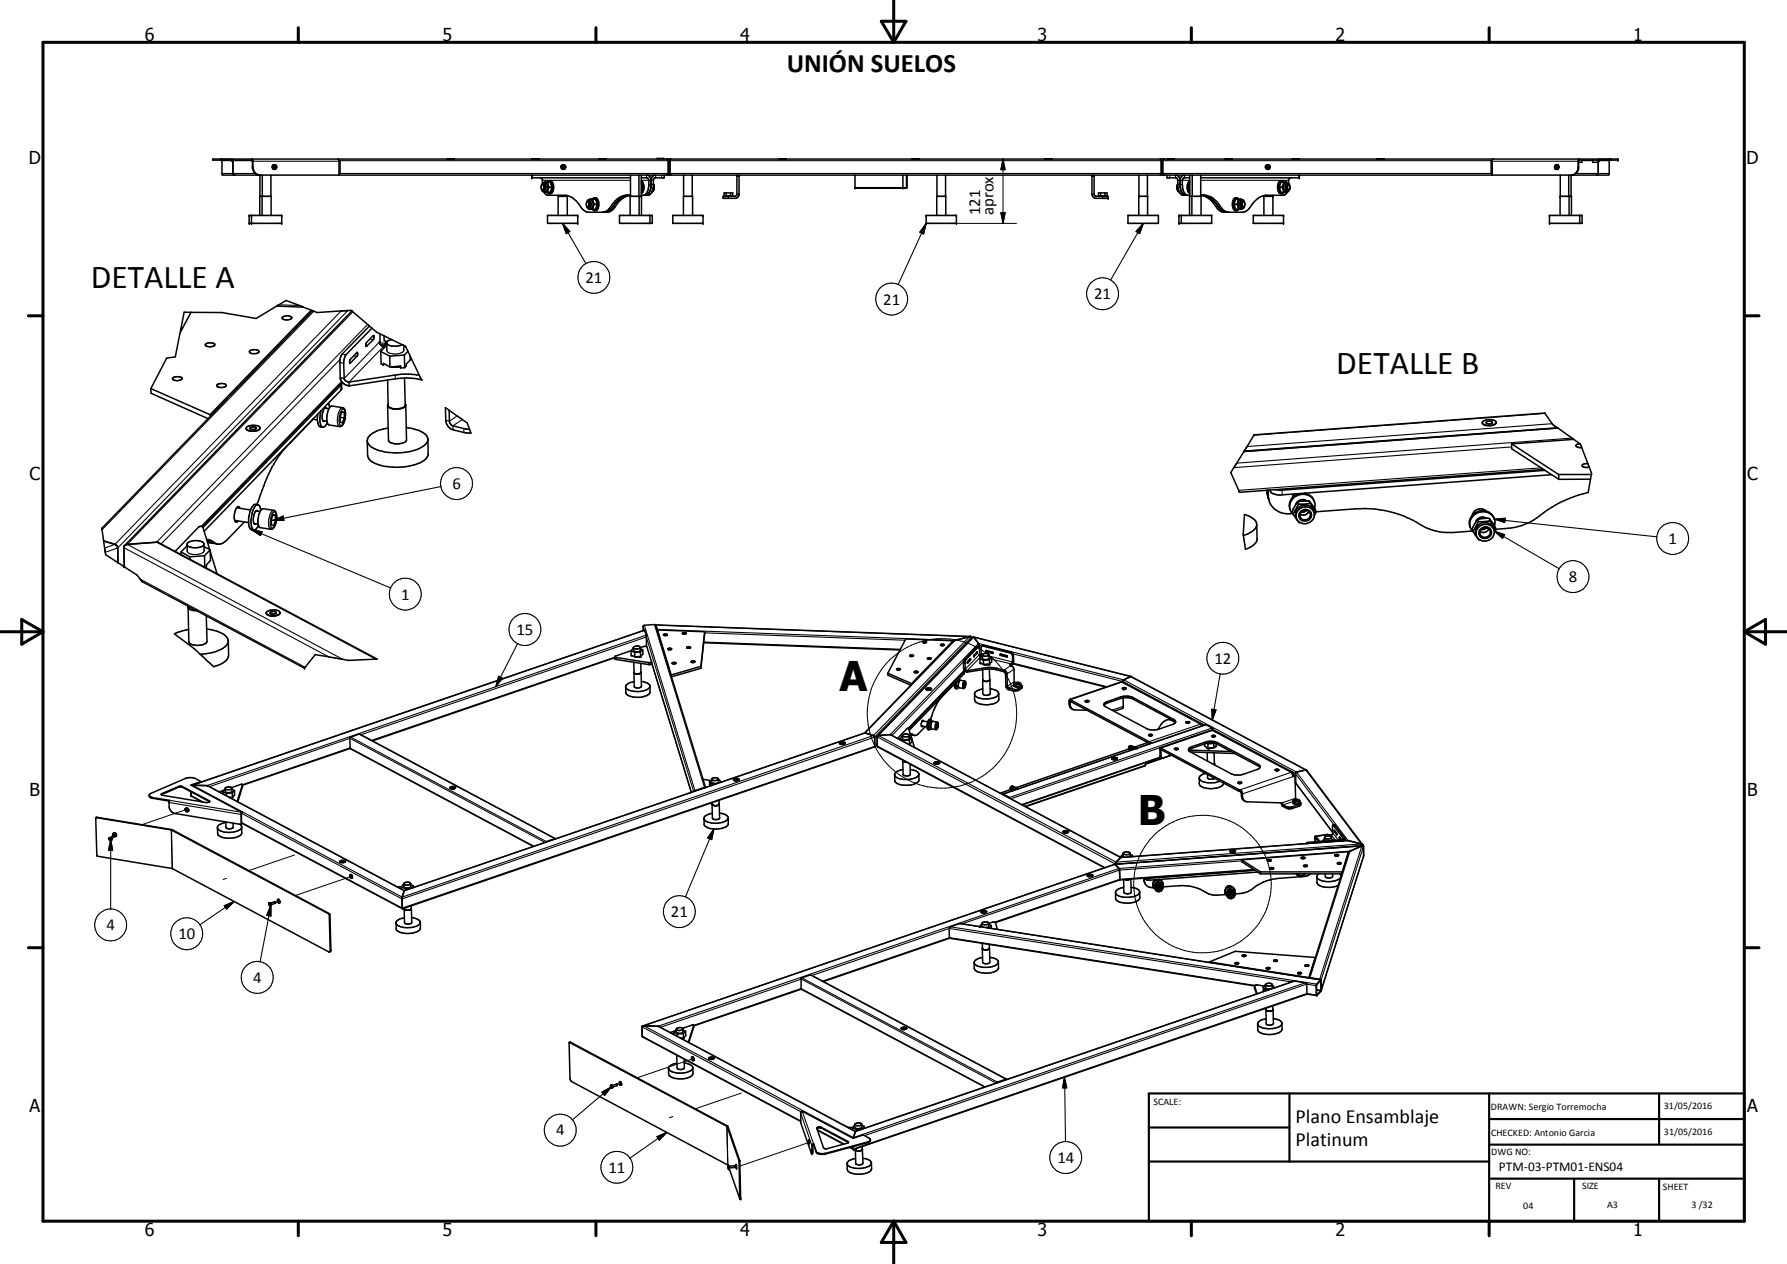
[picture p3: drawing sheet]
<svg xmlns="http://www.w3.org/2000/svg" width="420mm" height="297mm" viewBox="0 0 420 297" stroke-linecap="round" stroke-linejoin="round" font-family="sans-serif">
<defs><g id="words">
<g font-size="9.6">
<text x="197.3" y="162.5">A</text>
<text x="267.5" y="193.8">B</text>
</g>
<g font-size="7.9">
<text x="21.4" y="67.6">DETALLE A</text>
<text x="314.2" y="88">DETALLE B</text>
</g>
<text font-size="6.3" x="185" y="17">UNIÓN SUELOS</text>
<g font-size="4.7">
<text x="304.6" y="263.9">Plano Ensamblaje</text>
<text x="304.6" y="269.3">Platinum</text>
</g>
<g font-size="4.2">
<text x="34" y="9.6">6</text>
<text x="104" y="9.6">5</text>
<text x="174" y="9.6">4</text>
<text x="244" y="9.6">3</text>
<text x="314" y="9.6">2</text>
<text x="384" y="9.6">1</text>
<text x="6.8" y="38.7">D</text>
<text x="410.6" y="38.7">D</text>
<text x="7" y="112.9">C</text>
<text x="410.8" y="112.9">C</text>
<text x="7" y="187.1">B</text>
<text x="410.8" y="187.1">B</text>
<text x="7" y="261.4">A</text>
<text x="410.8" y="261.4">A</text>
<text x="34" y="290.4">6</text>
<text x="104" y="290.4">5</text>
<text x="174" y="290.4">4</text>
<text x="244" y="290.4">3</text>
<text x="314" y="290.4">2</text>
<text x="384" y="290.4">1</text>
</g>
<g font-size="3.9">
<text x="230.5" y="50.5" transform="rotate(-90 230.5 50.5)">121</text>
<text x="233.6" y="50.5" transform="rotate(-90 233.6 50.5)">aprox</text>
<text x="137.7" y="66.5">21</text>
<text x="207.7" y="71.6">21</text>
<text x="257.2" y="70.3">21</text>
<text x="106.4" y="114.9">6</text>
<text x="392.3" y="127.8">1</text>
<text x="368.8" y="136.8">8</text>
<text x="94.3" y="140.9">1</text>
<text x="121.4" y="149.2">15</text>
<text x="285.5" y="156">12</text>
<text x="157.8" y="215.5">21</text>
<text x="25" y="218.6">4</text>
<text x="41.9" y="220.7">10</text>
<text x="59.5" y="230.9">4</text>
<text x="130.8" y="266.8">4</text>
<text x="143.1" y="275.6">11</text>
<text x="248.6" y="273.3">14</text>
</g>
<text font-size="3.1" x="352.4" y="275.2">PTM-03-PTM01-ENS04</text>
<g font-size="2.4">
<text x="271.2" y="259.7">SCALE:</text>
<text x="350.6" y="260.8">DRAWN: Sergio Torremocha</text>
<text x="391.2" y="260.6">31/05/2016</text>
<text x="350.6" y="267">CHECKED: Antonio Garcia</text>
<text x="391.2" y="266.7">31/05/2016</text>
<text x="350.6" y="271.4">DWG NO:</text>
<text x="351.6" y="279.3">REV</text>
<text x="372" y="279.4">SIZE</text>
<text x="391" y="279.6">SHEET</text>
<text x="358.1" y="284.1">04</text>
<text x="377.9" y="283.8">A3</text>
<text x="397.7" y="283.8">3 /32</text>
</g>
</g></defs>
<g fill="none" stroke="#000" stroke-width=".35">
<path d="M52.2 37.6v3.2l.2 .3h325.8l.2-.2v-3.3M54.3 37.6l.5 .5M54.8 37.7v3.2l.3 .2M59.3 37.6h-9.2v-.2h330.3v.2l-9.2 .1M59.3 37.6v.1a3.9 3.9 0 0 0 .3 2.5l.6 .7 .9 .2v5M59.3 37.4v.2M59.3 37.4l.2 .3a3.4 3.4 0 0 0 .8 3.2l.6 .2M64.4 39a.23 .23 0 0 1 .3 .1 .23 .23 0 0 1 0 .3 .23 .23 0 0 1-.4 0zM64.5 38.7l-.4 .4v.3l.3 .4M79.5 37.4l.2 .3M79.7 37.7v3.4M79.7 37.8h.3v3h-.3"/>
<path d="M105.1 37.4h1.7M125.1 37.4h1.6M132.3 39l.4 .2-.2 .3-.3-.1zM140.8 37.4h1.6M154.5 37.4v-.1h1.6v.1M156.9 37.4l.2 .2v3.3l-.3 .2M157.6 37.4l-.1 .2v3.3l.2 .2M183.2 37.4h1.6M214.4 37.4h1.7M245.7 37.4h1.6M272.9 37.4l.1 .4v3l-.2 .3M273.6 37.4l-.2 .4v3l.4 .3"/>
<path d="M274.5 37.4h1.6M288.1 37.4h1.6M297.9 39l.4 .2-.2 .3-.3-.1zM303.8 37.4h1.7M323.8 37.4h1.6M350.8 37.7v3.4M350.8 37.8h-.2v3h.2M351 37.4l-.2 .3M365.8 39l.4 .2-.1 .3-.3-.1zM366 38.7h-.2a.6 .6 0 0 0 0 1.1h.4M366 38.7l.3 .1 .2 .6M366.5 39.4l-.3 .4"/>
<path d="M371.2 37.8v1.8a1.75 1.75 0 0 1-1.8 1.5M371.2 37.7v.1M371.3 37.4l-.2 .3a3.7 3.7 0 0 1-.4 2.8l-.7 .5M371.3 37.4v.2M371.9 37.6v.5h-.7M374.5 37.6v.5h1.2v-.5M375.7 37.7l.1 .1M375.8 37.6v3.2l-.4 .3M376.2 37.6l-.4 .5M58.6 50.6h7.6v1.9h-7.6zM59.1 50.6v1.9M61.6 46.1v4.5"/>
<path d="M61.7 41.1v5M63.7 41.1v9.5M63.7 46.1h-2.6v4.5M125 41.1v.7h23.2M127.2 41.8l.3 .4v.9M127.3 43.5a.49 .49 0 0 1 .6-.2 .49 .49 0 0 1 .3 .5l-.2 .9h-.4l-.3-.2M127.3 43.5l-.1 .5 .1 .5M127.3 43.5l.2-.1a.75 .75 0 0 1 0 1.2l-.2-.1M127.5 43.1l.3-.2h.6a1.67 1.67 0 0 1 0 2.2h-.6l-.4-.5M127.5 43.1l-.1 .3M127.7 43.3a1.03 1.03 0 0 1 0 1.4M127.9 42.9a1.43 1.43 0 0 1 0 2.2l.4 .6 .5 .2h4.2a6.3 6.3 0 0 1 4 3.3l.8 .6 .7 .1h4.2l.6-.1 .9-.6a7.4 7.4 0 0 1 3.2-3.1l.8-.2a5 5 0 0 0-4.9 3 2.11 2.11 0 0 1-1.7 1"/>
<path d="M128 42.9l.1-.1h1.3a2.19 2.19 0 0 1 0 2.4h-1.3l-.1-.1M128.7 42.8l.2-.3a.98 .98 0 0 1 1.3 1.2v.6a.97 .97 0 0 1-1.3 1.2l-.2-.3M128.7 50.6h7.1v1.9h-7.1zM128.8 42.8l.3 1.2M129.1 44h.6M129.1 44l-.3 1.2M129.2 42.5l.5 .6 .2 .5-.1 1.1-.6 .8M131.2 50.6v-4.5h2.2v4.5M131.3 45.9v.2M133.3 46v.1M138 48.5l.1 .2M138 47.5l.1-.1a.73 .73 0 0 1 0 1.2"/>
<path d="M138 47.5l-.2 .5 .2 .5M138 48.5l.1 .1M138 47.5l.2-.4a.82 .82 0 0 1 1 0 .82 .82 0 0 1 .3 .9l-.2 .7-.3 .4-.7-.1-.3-.4M138.1 48.7l.1 .1M138.2 47.2a.78 .78 0 0 1 .7 .8 .78 .78 0 0 1-.7 .8M138.2 47.2l-.2 .3M138.2 47.2a.97 .97 0 0 1 .3 1.5l-.3 .1M138.5 46.9a1.39 1.39 0 0 1 0 2.2M138.6 46.9l1.4-.1 .1 .2a2.17 2.17 0 0 1-.1 2.2h-1.3l-.1-.1M139.3 46.8l.1-.1a.84 .84 0 0 1 .9-.1 .84 .84 0 0 1 .4 .8 1.61 1.61 0 0 1-.7 2.1h-.2M139.4 46.8l.3 1.2M139.7 48h.6"/>
<path d="M139.7 48l-.3 1.2M139.9 46.5a1.95 1.95 0 0 1 0 3l-.6-.3M145.7 50.6h7.7v1.9h-7.7zM147.6 45.9a5.8 5.8 0 0 0-3.7 3l-.8 .7-.9 .3M148.2 50.6v-4.5h2.6v4.5M148.2 41.1v5M150.2 41.1v5M150.3 46.1v4.5M150.8 41.8h1.3l.3 .2 .2 .4v1.3a2.2 2.2 0 0 1-1.3 2.2M150.8 42.7a2.29 2.29 0 0 1 0 2.6M150.8 42.5a2.03 2.03 0 0 1 .1 2.9l-.1 .1M150.8 44h.1"/>
<path d="M150.8 43.2l.1 .6-.1 1M150.8 41.1v5M152.2 41.1l.7 .6a3.6 3.6 0 0 1 .1 2.7l-.5 1.1-.7 .4M152.8 50.6v1.9M153.6 43.2a1.36 1.36 0 0 1-.2 1.9h-.1M154 41.1l-.6 .4-.3 .9M156.2 41.1v.7h-2.3l-.3 .4v1.5a2.05 2.05 0 0 1-1.3 2.2h-1.5M158.2 50.6h7.1v1.9h-7.1zM160.7 46.1h2.1v4.5M160.7 41.1v9.5M162.8 41.1v5M170.6 46.1v-.1h-.3v-.7h2v.8"/>
<path d="M170.8 45.3v.8M171 46.1v-.1h1.2v.1M171.8 45.3v.7M171.9 46v.1M173.3 41.1l-.1 4.8-.4 .2h-2.8v.5h3l.6-.3 .2-.5v-4.7M173.3 45.6h.5M201 41.1v3.1h12.1l.2-.1v-3M212.3 41.1v3M213.1 41.1v3h-12.1M217.8 50.6h7.1v1.9h-7.1zM220.2 50.6v-4.5h2.2v4.5M220.3 41.1v5"/>
<path d="M222.3 41.1v5M256.7 45.6l.3 .7 .5 .3h3v-.5h-2.7l-.3-.1-.3-.4M256.7 45.6h.5M256.7 41.1v4.5M257.2 41.1v4.5M258.6 46.1v-.1h-.3v-.7h2v.8M258.8 45.3v.8M259 46.1v-.1h1.2v.1M259.8 45.3v.7M259.9 46v.1M265.2 50.6h7.2v1.9h-7.2zM267.8 41.1v5"/>
<path d="M269.8 41.1v9.5M269.8 46.1h-2.1v4.5M274.4 41.1v.7h2.1l.4 .6a3.6 3.6 0 0 0 .8 3.2l.5 .3h1.5M276.6 41.1l.4 .2 .4 .6v1.8a2.2 2.2 0 0 0 1.3 2.2M276.9 43.2a1.52 1.52 0 0 0 .4 1.9M277.2 50.6h7.7v1.9h-7.7zM277.7 50.6v1.9M278.3 41.1l-.5 .4-.4 .9M279.6 44h.1M279.7 50.6v-4.5h2.7v4.5M279.7 41.8h-1.3l-.2 .2a5.2 5.2 0 0 0 .1 3l.4 .6 .5 .3M279.7 42.5a2.04 2.04 0 0 0 0 3"/>
<path d="M279.7 42.7a2.53 2.53 0 0 0 0 2.6M279.7 43.2l-.1 .6 .1 1M279.7 41.1v5M280.2 46.1v4.5M280.3 41.1v5M282.3 41.1v5M283 45.9a5.6 5.6 0 0 1 3.7 3 2.11 2.11 0 0 0 1.7 1M290.2 48h.6M290.7 46.5a1.95 1.95 0 0 0 0 3l.5-.3M290.8 48l.4 1.2M291.2 46.8l-.4 1.2M291.2 46.8l-.1-.1a.84 .84 0 0 0-.9-.1 .84 .84 0 0 0-.4 .8 1.67 1.67 0 0 0 .7 2.1h.3"/>
<path d="M291.9 46.9l-1.3-.1a2.1 2.1 0 0 0 0 2.4h1.2l.1-.1M292 46.9l-.5 .7v.8l.5 .7M292.3 47.2a.79 .79 0 0 0-.6 .8 .79 .79 0 0 0 .6 .8M292.6 47.5l-.5-.6h-.5a1.47 1.47 0 0 0-.1 2.2l.8-.1 .3-.4M292.6 47.5l-.2-.2a.83 .83 0 0 0-.5 .7 .83 .83 0 0 0 .4 .8l.1-.1M292.6 48.5l-.2 .2M292.6 47.5l-.2-.1a.78 .78 0 0 0 0 1.2M292.6 47.5l.1 .3-.1 .7M292.6 48.5l-.2 .1M294.7 50.6h7.1v1.9h-7.1zM297.2 50.6v-4.5h2.1v4.5M297.3 46v.1"/>
<path d="M299.2 45.9v.2M300.9 44h.5M301.3 42.5a2 2 0 0 0 0 3M301.4 44l.4 1.2M301.8 42.8l-.4 1.2M301.8 42.8a.7 .7 0 0 0-1.2 .1 2.1 2.1 0 0 0 .4 2.6h.4l.4-.3M302.5 42.9v-.1h-1.3a2.27 2.27 0 0 0 0 2.4h1.3v-.1M302.6 42.9l-.1 .1a1.54 1.54 0 0 0-.1 2l.3 .1-.2 .2-.8 .6h-4.2a6.6 6.6 0 0 0-4 3.3 1.76 1.76 0 0 1-1.4 .7h-4.3l-.6-.1-.8-.6a6.1 6.1 0 0 0-4.1-3.3 5.2 5.2 0 0 1 4.9 3l.8 .7 .9 .3M302.7 43.3l.5 .2-.2-.1a.75 .75 0 0 0 0 1.2l.2-.1M302.7 43.3a.9 .9 0 0 0-.1 1.4h.5M302.8 43.3a1.03 1.03 0 0 0 0 1.4M303 43.1l-.2-.2h-.6a1.48 1.48 0 0 0 0 2.2h.6l.3-.4"/>
<path d="M303 43.1l.3 .7-.2 .9M303.2 44.6l-.1 .1M303.4 41.8l-.4 .4v.9M305.5 41.1v.7h-23.2M364.3 50.6h7.7v1.9h-7.7zM366.8 50.6v-4.5h2.7v4.5M366.8 41.1v5M368.8 41.1v5M368.9 46.1v4.5M369.4 41.1v5M369.9 41.1h-.4M371.4 50.6v1.9"/>
<path d="M44.9 73.4h-1.6l-.9 4.2 .2 .1M44.9 73.4l-2.6 4.8-1.1 5.7-2 .3-3.7 7.1M65.1 71.9l2.2-1.3 4 1.6M65.1 71.9l-4.9 2.9-8-1.4h-7.3M65.1 71.9l6.2 .3M66.5 74.5a1.57 1.57 0 0 1 2.1 .2 1.63 1.63 0 0 1-2.3 0zM71.3 72.2l1.9 .7M73.2 72.9l.3 .1M73.2 72.9l-23.8 24.6M73.5 73l1.1 .4 6.9-.4 1.3 .1M73.5 73l-49.6 51.2 .5 2.9M82.8 73.1l4.1 3.5"/>
<path d="M82.8 73.1l-53.5 55.1M86.9 76.6l-6.7 7-.3 1 .1 4.2M86.9 76.6l.5 .5M87.4 77.1l-6.2 6.4-.4 1.5 .1 3.9M87.4 77.1l1.1 1 .8 .3M87.7 78.9a.63 .63 0 0 1 .1 .9l-1.7 1.6-.1-.4 .2-.5zM89.3 78.4l1 .5M89.3 78.4l-.1 2.2M90.3 78.9l1.8 .9M90.3 78.9v1.2l.4 .1-.2 .8-.3 .4h-.3l-.7-.8M92.1 79.8l2.4 1.2M92.1 79.8l-.6 .2a.59 .59 0 0 0-.6 .6 .59 .59 0 0 0 .6 .6 4.1 4.1 0 0 0 3-.2"/>
<path d="M35.5 91.3l13.9 6.2M35.5 91.3v1.1l13.4 6M40.7 88.8a1.88 1.88 0 0 1 2.1 .1v.1a1.87 1.87 0 0 1-2.2 .1zM48.4 80.8a1.79 1.79 0 0 1 2.1 .1 1.49 1.49 0 0 1-2 .5l-.2-.2zM49.4 97.5v.4M51 90.5a1.73 1.73 0 0 1 2.2 0l-.2 .3-.6 .3-1.2-.2zM58.7 82.5a1.53 1.53 0 0 1 2.2 .2l-.8 .4a1.37 1.37 0 0 1-1.4-.3zM73.5 98.6l-6.4 6.7a30.1 30.1 0 0 0-5.9 10.9l-.8 2.3M73.5 98.5l1.1 .2M74.7 97.3a2.79 2.79 0 0 0 .6 3l.6 .1M75.5 96.5a4.4 4.4 0 0 0 .2 3.8l.7-.1 .6-.9M75.9 98.8l1 .2"/>
<path d="M76.4 95.9l.9 .2M76.8 96l-.2-.2a2.7 2.7 0 0 0-.6 3.2l.4-.1M77.2 94.7l.3 1.1M77.6 95.6l.5-.2 2.4 .4 .4 .2 .3 .9v.9l-.4 1.6a1.06 1.06 0 0 1-1 .8l-2.6-.4a4.1 4.1 0 0 1 .3-4zM80 98.1l1 .1M80 88.8l.4 1M80 88.8l.9 .1M80.3 90.1v1.3l-.1 .3-32.2 33.1M80.3 90l-.2 .6-32.4 33.4M80.4 89.8l-32.9 33.9M80.4 89.8l.8 .6 .9 .3M80.4 96.8l.5 .1"/>
<path d="M80.9 88.9l.4 .6 .8 .3M80.9 96.9l-.5-.1-.4 1.1v1.3l.5 .2 .5-1.2M80.9 96.9l.1 1.3M82.1 89.8v.9M83.9 82.8l.2 .3-.1 .6-1.8 1.7 .1-.9zM84 82.8h.1M89.2 80.4v.2M89.4 80.9l1 .3M89.5 82.6l2.1 1.1M89.5 82.6l.1 2.9 .6 .4v-.5l1.5 .8M90.9 81.2l-1.4 1.4M90.9 80.6l.1 1.8"/>
<path d="M91.3 95l-.2 .3M91.6 83.7l.1 2.5M91.7 86.2l2.5-.2v.5l1-.1M94.2 86.1l-2.1 .1M94.5 81l.4 .2M94.9 81.2h.1M94.9 81.2v1.1M94.9 81.2l.6 .4M94.9 81.3l.6 .3M95.1 83.4l-3.5 .3M95.1 83.4l.1 3M95.1 88.8l.2 6.4a1.8 1.8 0 0 1-2 .9l-1.5-.3-.5-.5-.2-6"/>
<path d="M95.3 94.9l.1 .3-.1 .3a3.3 3.3 0 0 1-4.1-.1l-.1-.1M95.4 95.2l.2 8.2a2.32 2.32 0 0 1-2.6 .9l-1.2-.3-.5-.5-.2-8.2M95.5 81.6l.4 .9M95.9 82.5l.5 1.2M95.9 82.5l-.8 .9M96.4 83.7l2.2 4.5M96.4 83.7l.1 .9-1 1v.4l-.3 .4M98.6 88.2l.6 1.1a15.4 15.4 0 0 0-6.3-.3l-10.8 1.7M98.6 88.2l-2.5-.3-1.9 .1-12.1 1.8M105.6 96.4l4.2 3 .6 1.5M105.6 96.4l-.9-.6 .1 3 .3 .9a2.25 2.25 0 0 0 1.4 1.3 11.5 11.5 0 0 0 4.2 .8l-.3-.9M105.6 96.4l.1 2.6v.4l.5 .5 3.2 .9 1 .1"/>
<path d="M348.5 99.4a2.28 2.28 0 0 0 3.3-.1 1.96 1.96 0 0 0-2.4-.6l-.7 .3-.2 .4M349.4 99.3v.1M349.5 99.1a.98 .98 0 0 1 1.4 .2 .94 .94 0 0 1-1.4-.1zM351.8 99.2v.2M55.7 119.3a4.1 4.1 0 0 0-.5 3M55.7 119.3l.3-.3 .4 .5M55.7 119.3l3.2 .5M57.9 100.6v.2M57.9 100.5a2.63 2.63 0 0 1 3.2 0 1.31 1.31 0 0 1-1.5 .8l-1.4-.3-.3-.3zM58.8 100.5h.1a1.03 1.03 0 0 1 1.3 .1 1.05 1.05 0 0 1-1.5 0zM60.7 118.6a1.21 1.21 0 0 0-1.7 1 4.9 4.9 0 0 0-.1 4.7l.8 .2M61.3 119.9l-.1-.6a.65 .65 0 0 0-.9-.6 5.8 5.8 0 0 0-.8 5.8h.3l.3-.1 .6-.9"/>
<path d="M61.3 119.9l.6-.4 2.4 .4a1.34 1.34 0 0 1 .8 1.3l-.3 1.7a1.65 1.65 0 0 1-1.1 1.5l-2.5-.4-.3-.3a4.6 4.6 0 0 1 .4-3.8zM91.3 100.6a7.2 7.2 0 0 0-4.7 2.2 1.88 1.88 0 0 0 1.3 2.6 13.6 13.6 0 0 0 11.6-.5l.8-.8 .3-.8M95.5 100.5a6.8 6.8 0 0 1 4.9 2l.2 .8M100.6 103.3l.1 3.3a2.49 2.49 0 0 1-1.8 2.1 14.1 14.1 0 0 1-11.4-.2l-.8-.7-.2-.6-.2-3.6M292.5 106.1l-3.1 4.9 2 4.7 71.6-5.4M292.5 106.1h.1M297.9 115.2v.7l.5 1.7M298 115.2l.2 1.9M298.1 115.2a4.8 4.8 0 0 0 1.8 4.6 5 5 0 0 0 4 .9M303.9 116.6l.1 .2M304.3 116.1l-.4 .9M304.6 118.7l-.3 .6a1.59 1.59 0 0 0-.3 1.4"/>
<path d="M305.1 117.9l-.5 .8M305.1 117.9l.2 .6M305.3 118.5l-1.3 2.2M305.5 116a2.87 2.87 0 0 0-2.2 3.8M306.7 115.9a2.7 2.7 0 0 1 2.4 2.1M306.9 119.9l-.7 .2M306.9 115.9v.1M307 115.9l.1 .1M307 117.7l-.8-.2-1 .4M307.1 119.9l-1.1 .3M307.2 117.7a1.66 1.66 0 0 0-2.6 1M307.3 119.9a1.21 1.21 0 0 1 .4 2 1.21 1.21 0 0 1-2-.3l-.1-.7 .4-.7"/>
<path d="M307.3 119.9l-.5 .3-.9 .2M307.3 119.9h-.8l-.5 .3M307.8 117.7l-2.7 .2M307.8 117.7l1.3 1.7M307.8 117.7l.2 .6M308 118.3l-2.7 .2M308 118.3l1.4 2M309.1 118l.1 .7-.1 .8M309.1 118a3 3 0 0 0-3.8-1.7 3 3 0 0 0-1.9 3.7l.5 .7M309.1 119.4l.3 .9M349.2 119.9a2.02 2.02 0 0 0-3.1 1.2M349.2 119.9l.2 .2"/>
<path d="M349.2 119.9v.2M355.4 104.3v1.2l11.1 7.1M355.4 104.3l11.1 7.2M363.3 110.5l-61.9 4.7-1.6-.1M364.9 111.5l-63.4 4.8a2.74 2.74 0 0 1-2.8-.9l-.1-.3M366.2 100.6l-1.2-.9-1.8-2.6-68.4 5.1-2.3 3.9M366.2 100.6l3.8 2.7M366.2 100.6l-73.7 5.5M366.5 111.5h7.7M366.5 111.5v1.1M370 103.3l1.4 1M370 103.3l-14.6 1"/>
<path d="M371.4 104.3l.5 .9M371.4 104.3l-.8 .3a.87 .87 0 0 0 1.3 .6M371.9 105.2l1.4 3.7M373.3 108.9l.4 .9M373.3 108.9a1.06 1.06 0 0 0-1.3 .6l.7 .4 1-.1M373.7 109.8l.5 1.7M374 112.6l-.6 3.1a29.4 29.4 0 0 0-12.7 6.4 16 16 0 0 1-9 2.3M374 112.6h-7.5M374.2 111.5l-.2 1.1M24.4 127.1l.4 3.2 3 1.9M24.4 127.1l2.6 .8 .6 .5 .2 3.8M27.8 132.2l1.2 .9 .2-.1"/>
<path d="M29.2 128.3l.7-.4 6.9-.5 .6 .2 51.2 27.3-6.7 .3-7.8-1.4-2.5 3.2-38.3-20.3-1.1-1.6-3-1.9zM42.6 129.7v.6M42.6 129.7l2.1 1.2M44 128.4l-1.4 1.3M44 127.9v1.6M44.7 130.9v.5M47.5 123.7l-.8 .1-5.5 5.8M47.5 123.7l.2 .1M47.7 123.8v.1M47.7 123.9l1.6 5.3M48 128.4l1.4 .8M48 127.8a1.24 1.24 0 0 1-1.4 .9 2.76 2.76 0 0 1-2.6-.7v-.1"/>
<path d="M48 127.8a3 3 0 0 0-3.5-.5l-.5 .6M48 127.8v1.6M48.1 130.6l.1 2.7M48.1 130.6l-3.4 .3M48.6 126.9l.3 .2a2.7 2.7 0 0 0 2.3 .7M48.8 127.5l1.2 .2M49.4 129.6l1.6 5.2M49.4 129.2l.1 2.5-1 1v.4l-.2 .3M49.4 129.2l-1.3 1.4M55.2 122.3l.4 .4 .4-.3M55.2 122.3l3.3 .5M57.4 122.7l-4 4.1a2.31 2.31 0 0 1-3.7 .2l-1.2-.3"/>
<path d="M59.7 123l1 .2M60.2 120.1l1 .1M60.6 120.1l-.1-.1a.84 .84 0 0 0-.8 1 2.15 2.15 0 0 0 .2 2.2l.2-.1M63.8 122.2l1 .1M64.2 120.9l.5 .2M64.7 121.1l-.4-.2-.5 1.1v1.4l.5 .1 .5-1.2M64.7 121.1l.1 1.2M292.6 120.9a3.5 3.5 0 0 1 2.9 2.3 3.1 3.1 0 0 1-2.6 2.4l-.6 .2v-.2zM295.5 123.2l.1 3.4a3.3 3.3 0 0 1-2.8 2.5l-.5-3.3M303.9 120.7l.2 .2M304 120.7l1.4 2.1h.3M305.1 120a2.07 2.07 0 0 1 2.7-.8 2.07 2.07 0 0 1 1 2.7 2.12 2.12 0 0 1-2.4 1.2 2.12 2.12 0 0 1-1.7-2.2z"/>
<path d="M305.8 120.2a1.43 1.43 0 0 1 1.9-.3 1.43 1.43 0 0 1 .5 1.9 1.43 1.43 0 0 1-1.8 .6 1.29 1.29 0 0 1-.6-2.2zM307.7 120.1a1.33 1.33 0 0 1-2.1 .7M308.9 120.4a2.18 2.18 0 0 0-2.7-1.6 2.18 2.18 0 0 0-1.4 2.9M309.4 120.3l9.1-.7a26.3 26.3 0 0 1 16.9 4.4l3 1a24.7 24.7 0 0 0 7.7-.2M309.4 120.3l-.4 .9M346.1 121.1a2.94 2.94 0 0 1 3.7-.9 2.94 2.94 0 0 1 1.6 3.4M346.1 121.1l-.4 .7a2.32 2.32 0 0 0-.1 2.1M346.3 120.8v.1M346.3 124.8l1.4 2.1h.3M347.4 122l-.4 .8M347.4 122l-.8 1.3a1.52 1.52 0 0 0-.3 1.5M347.4 122l.2 .6"/>
<path d="M347.6 122.6l-1.3 2.2M347.7 123.9a2.03 2.03 0 0 1 2.8-.4 2.03 2.03 0 0 1 .4 2.8 2.14 2.14 0 0 1-2.4 .8 2.14 2.14 0 0 1-1.5-2.1zM347.9 124.5a1.43 1.43 0 0 1 2.1-.5 1.43 1.43 0 0 1 .3 2.1 1.42 1.42 0 0 1-1.9 .3 1.42 1.42 0 0 1-.5-1.9zM348.2 124.5a1.21 1.21 0 0 1 1.6-.5 1.21 1.21 0 0 1 .5 1.6 1.21 1.21 0 0 1-1.4 .7 1.1 1.1 0 0 1-.7-1.8zM349.2 124l-.7 .2M349.4 124l-1.1 .3M349.4 121.8h.8M349.4 121.8l-2 .2M349.4 121.8l-.8-.2-1.1 .4M349.6 121.8a1.87 1.87 0 0 0-2.2 .2M349.6 124l-.8 .4-.6 .1M350 124.2a1.35 1.35 0 0 1-2 .7"/>
<path d="M350.2 121.8l1.2 1.8M350.2 121.8l.1 .6M350.3 122.4l1.4 2.1M350.3 122.4l-2.7 .2M351.2 121.7a3 3 0 0 0-3.8-1.2 3 3 0 0 0-1.6 3.6l.6 1M351.3 124.5a2.19 2.19 0 0 0-2.8-1.6 2.19 2.19 0 0 0-1.4 3M351.3 121.8l.1 .3M351.4 123.6l.3 .9M351.7 124.5l-.3 .7M44.2 142.7l.2 8.3a3.3 3.3 0 0 0 3.3 .5l.7-.4 .3-.4-.2-6M44.3 142.5l-.1 .1a1.64 1.64 0 0 0 2 .9M44.3 142.5l.1 .2a1.42 1.42 0 0 0 1.7 .7"/>
<path d="M44.4 148l-1.7 .3-1.7 .7 4.6 3.4 1.5 1.4M48.6 147.8a6.3 6.3 0 0 1 4.9 2.3 1.68 1.68 0 0 1-1 2.2 10.8 10.8 0 0 1-5.4 1.5M53.7 150.6l.1 3.4a2.94 2.94 0 0 1-2.5 2.3l-1.1 .4-3.1-2.9M62.6 144.1l.2 .3 .9 .3h1.2l.9-.6M63.6 143.8a1.02 1.02 0 0 1 1.4 .3l-.5 .2h-.7l-.3-.2zM65.8 144.1a.93 .93 0 0 0-1.2-.8l-1.4 .2-.4 .2-.2 .5M65.9 144v.1M71.6 157h.1M144.6 154.6l-57.1 19.5M144.6 154.3l8 1.4 .5-.1M148.4 152.9v1.2l.9 .2M148.4 152.9l.8 .4"/>
<path d="M148.4 152.9l-3.8 1.3v.6l8 1.4 .6-.2v-.5M148.9 152.3l-.5 .6M148.9 152.2l.1 .6M149 152a1.36 1.36 0 0 1 1.5 .1v.2a1.16 1.16 0 0 1-1.6-.2zM149 155.6l.1 2.5M149.1 158.1l.4 .3 .9-.1M149.1 157.9l-.1 .1M149.2 153.3l.1 1M149.3 154.3l1.3 .1M150.3 154.3h-.9M150.5 152.4l.6 .3M150.5 152.1l.1 .7"/>
<path d="M150.6 153.2v1.2M150.6 153.2l-1.4 .1M150.7 155.9v2.1M150.7 158l-.1 .2M150.7 157.9a.97 .97 0 0 1-1.7 .1M150.7 158l.1 3.3a1.13 1.13 0 0 1-1.7 0l-.1-3.2M151.1 152.7l.1 1-.6 .7M151.1 152.7l-.5 .5M152 151.9v-2.3l-.5-1.5-106.4 36.4M152 151.9l.1 .1M152 152l-.5-.1-1 .3M152.1 152l1.1 3.5"/>
<path d="M153.2 155.6h-.1M153.2 155.7l9.3 30.5M153.2 155.5v.1M154.2 147l-.3-.2-2.5 .2-.2 .2v1M154.2 147l11.7 38.1-2.7 .9M154.2 147.1l.4 1.1M154.2 146.9l.3 1.3M154.2 147v-.1l73.9 2.7M154.6 148v.3M154.6 148l11.1 .5M154.6 148l3.2 10.6M156 149.1l.7-.1 .2 .3-.7 .1z"/>
<path d="M157 152.4l.6-.1 .3 .3-.7 .1zM157.8 158.6v.2M158 155.8a.55 .55 0 0 1 .9 .1l-.5 .1zM160.5 148.8l.7-.1 .2 .1-.7 .2zM161.5 152.1l.7-.1 .1 .3a.6 .6 0 0 1-.8-.2zM162.5 155.4a.53 .53 0 0 1 .9 .2l-.7 .1zM163.4 155.4v.1M164.8 156.6v.5M164.8 157.1l-6.9 1.9M164.8 156.6l-7 2M165.5 151l46.1 1.7M165.7 148.5l-.9 8.6"/>
<path d="M165.7 148.5l-.9 8.1M208.7 158.2l.1 .5 5.4 2.3M208.7 158.2l5.6 2.5M210.8 157.2l.6-.1 .3 .2-.6 .2zM213.9 154.1l.6-.2 .3 .2-.5 .2zM215 157.9l.6-.2 .2 .2-.6 .2zM217 150.8l.7-.1 .1 .2-.4 .2-.4-.1zM218.1 154.6h.5l.3 .1a.59 .59 0 0 1-.9 .1zM221.1 151.5l.3-.1 .6 .1a.51 .51 0 0 1-.9 0zM224.1 150.6l-11.1-.4-4.3 8M224.1 150.6l-9.8 10.1M224.1 150.6v.1"/>
<path d="M225.5 159.6l.1 .4M226.6 157.2l.1 .4M226.6 157.2l.3 .1M226.7 157.6v.1M226.7 157.6l-13.1 13.6M226.7 157.7l-.1 .7-12.8 13.2M226.7 157.7l-13.1 13.6M226.7 157.6l.7 .3M226.9 157.3l.1 .1M227 157.4h.1M227 157.4l.4 .2M227.4 157.6v.3"/>
<path d="M227.4 157.9l5.1-.7 1.4 .1 2.2 .6 .3 .3 .1 3a.93 .93 0 0 0 .7 .9l1 .2a2.19 2.19 0 0 0 2-.6l.1-.5-.3-.3M227.4 157.6l5.1-.8 1.1 .1 2.7 .6 .5 .7v3.1l.2 .3a2.56 2.56 0 0 0 3.2-.2l.1-.1M228.1 154.8v.4l-.7 .6 .1-.4zM228.2 154.8v.1M228.4 150.2v-.6h-.3l-3.9 1.1-20.9 21.6M228.9 149.7l37 9.3M228.9 149.7l1.2 1.5 .1 .8M228.9 149.7l-22.6 23.3M228.9 149.7h.1M229 153.9l.7-.7 .1 .1-.7 .9zM229.7 153.2h.1M230.2 152l-.5-.1-3 3.2-.2 .5 .1 1.6"/>
<path d="M230.2 152l.1 2.1M230.2 152l-3.2 3.1-.1 2.2M230.3 154.1h.4M230.3 154.1l.4 .2v-.2M230.4 154.7v1.2l.3 .1v-.2l.6 .4M230.4 154.7l.8 .5M230.7 154.1v-1.8v-.3l.5-.2 6.5 1.7 .4 .6v1.5M230.8 151.9l.6-.2 6.4 1.6 .4 .5 .1 1.6M230.9 154.2h.1M230.9 154.2l-.5 .5M231 153.9a.96 .96 0 0 0 1.5-.1 1.22 1.22 0 0 0-1.5 0v.8M231 157.4l.1 2.4"/>
<path d="M231 159.9h.1M231.1 159.7l.1 .3M231.2 155.2l.1 1M231.3 156.2l.9-.1v.2h.4M231.8 152.9l.1 .3 1.4 .3 .2-.1M231.8 152.9l1.5 .3 .2 .2M231.8 152.9h.1M232 152.9l.1 .2 1.4 .3M232.2 156.1l-.8 .1M232.6 154.2l.5 .3M232.6 153.9v.7M232.6 155.1v1.2"/>
<path d="M232.6 155.1l-1.4 .1M232.6 157.2l.1 2.6M232.7 159.9l-.7 .2-.8-.1M232.7 159.6a.89 .89 0 0 1-1.5 .4M232.7 159.8v.1M232.7 159.8l.1 3.2a1.27 1.27 0 0 1-1.7 .1l-.1-3.3M233.1 154.5l.1 1-.6 .8M233.1 154.5l-.5 .6M235.2 153.8l1.6 .3v.2l-1.5-.2zM235.4 153.7l.1 .2 1.3 .3M237.7 156l-.3 .2 .3 .2M237.7 156v.4"/>
<path d="M237.7 156.4l.5 .3 .2 .6 .2 3.2M238.1 155.6l-.4 .4M238.1 156l21.9 5.5M238.3 155.4l-.2 .2M238.3 155.4l-.3 .7-.3 .3M82.3 175.9l-25.3 8.6M82.3 175.9l43.2 23M82.3 175.9l-.1-2.5 2.4-.9 46 24.6M150.8 160.1a1.99 1.99 0 0 1 2 1.2 2.11 2.11 0 0 1-2.2 1.2 3.7 3.7 0 0 1-3.5-.9 1.06 1.06 0 0 1 .9-1.2l1.1-.2M152.8 161.2l.1 1.4a1.8 1.8 0 0 1-1.7 1.1 4.3 4.3 0 0 1-4-.8l-.1-1.5M197.4 174.7v.1M197.4 174.6l.4-.2 .9 .1a.74 .74 0 0 1-1.3 .1z"/>
<path d="M197.8 174.7h.1M197.8 174.5l.5 .2-.4 .1zM203.3 172.3l2.3 .7 .1 2.5M203.3 172.3l-108.2 37M206.3 174.9l-.7 .7-111 38M211.6 173.6v.2M211.6 173.6l.8 .4M212.1 173h.1M212.1 173l-.5 .6M212.2 172.9l.5 .2h.8l.3-.3-.5-.3a1.09 1.09 0 0 0-1.1 .3v.7M212.2 178.7l.3 .3M212.2 178.7l.1 3.3a1.13 1.13 0 0 0 1.7 0v-2.4"/>
<path d="M212.4 174l.1 .2M212.5 179l.6 .1M212.5 179l.3 .1M213.5 171.2h-.2l-2.3 2.3M213.5 171.2l.8 2.2M213.8 173.1l.5 .3M213.8 172.8v.6M213.8 173.9v1.1M213.8 173.9l-1.4 .1M214 172.4l1 .4M214 172.5l.6 .3M214.1 172.7l.5 .1"/>
<path d="M214.3 173.4l.1 1-.5 .6M214.3 173.4l-.5 .5M214.3 160.7v.1M214.4 173.5l.6 2.1M214.6 172.8h.4M216.7 170.6l1.3 .2M216.8 169.4l1.3 .2M216.9 169.4l-.3 .6v.6l.2 .2 .1-.2M216.9 169.4l.1-.1 .1 .2M217.6 170.7l-1.8 1.9-.8 .2M217.7 161.9v.1M217.8 161.9l.3-.2 .9 .1a.74 .74 0 0 1-1.2 .1z"/>
<path d="M218.1 162h.5M218.1 161.9l.2-.1 .3 .1M218.1 161.9v.1M218.5 170.9h.1M218.5 170.9h.4M218.6 161.9v.1M218.6 169.7l-.2 .6 .1 .6M218.6 169.7h.3M218.6 169.7l.4 .1M218.9 169.1h-.3a1.89 1.89 0 0 0-.4 2.3l.3 .1M218.9 169.1l-.3 .1-.2 .4-.2 1 .1 .6 .2 .3M218.9 169.1l.2 .6"/>
<path d="M218.9 171.1l-.4 .4M219.1 169.6l1.2 .1a1.24 1.24 0 0 1-.3 1.7l-1.1-.2v-.8zM219.6 179.2a.75 .75 0 0 1 1.3 .2 .8 .8 0 0 1-1.3-.2zM220 179.3v.1M220 179.2v.1M220 179.2h.5l-.1 .2h-.4M220 179.2h.1M220.1 170.6h.4M220.2 170.1h.3M220.5 170.1h-.2l-.2 .4v.5l.2 .1 .2-.5M220.5 170.1v.5M220.9 179.3h.1"/>
<path d="M224.4 161.2l-.4-.1-2.6 2.7a16.1 16.1 0 0 0-2.7 5.3M224.4 160.6l.1 .9 .4 .3M224.7 160.3v.2a1.1 1.1 0 0 0 .3 1.3l.4-.4M224.9 161.2l.2 .1M224.9 161.2l.4 .1M225.1 160.1h.4M225.3 160.1a.67 .67 0 0 0-.4 1v.1M225.5 160l.2-.1 1.1 .1a1.24 1.24 0 0 1-.3 1.8l-1.1-.3-.1-.7zM226.6 160.9l.4 .1M226.7 160.4h.2M226.9 160.4h-.1l-.2 .4v.6h.2l.2-.4M226.9 160.4l.1 .6"/>
<path d="M231.1 161.9l-.8 .2-1 .5-.2 .4v1.5a1.75 1.75 0 0 0 1.7 1 4.4 4.4 0 0 0 3.9-.8l.1-1.7M232.8 161.9l1.1 .2a1.1 1.1 0 0 1 .9 .9M234.8 163a2.97 2.97 0 0 1-2.6 1.3 3.3 3.3 0 0 1-3-1l-.1-.1M238.4 160.7v.6l.5 .2M238.4 160.7l.4 .3M238.8 160.6l.3-.1 .4 .1-.2 .2zM238.8 161l.1 .5M239 161.4h.5M239.5 161.4l.2 .1M239.5 161.4l-.6 .1M239.7 160.9v.6M239.7 160.9l-.9 .1"/>
<path d="M240 160.6l-.5-.3-.8 .1-.3 .3M240 160.6v.5l-.3 .4M240 160.6l-.3 .3M251.6 164.3a1.65 1.65 0 0 0 .7 2.4M251.6 164.3l.2 .1v.5l18.4 9.8M251.7 164.7l-.1 .1a1.8 1.8 0 0 0 .5 1.8l.7 .2 2.8 .1M251.7 164.5l18.5 9.8M255.2 164.7l.5-.1 .4 .2-.8 .2zM256.1 164.8h-.1M259.6 165.7l.7-.5 3.2-1.1a4 4 0 0 1 2.8 .2l10.1 5.4M259.7 165.2l3.8-1.4a4.1 4.1 0 0 1 2.8 .1l9.7 5.2a.56 .56 0 0 1 .4 .6 .56 .56 0 0 1-.5 .5l-3.8 1.2-1.3 .1-.9-.1-10-5.3-.4-.4zM261.4 178.3h.1"/>
<path d="M261.8 178.2l.4-.1 .1 .2-.3 .1zM262.7 178.3a.99 .99 0 0 1-1.3 0M262.7 178.3a.82 .82 0 0 0-1.3 0M262.7 178.2v.1M263.9 161.8h.1M263.9 161.7l.5-.1 .4 .2-.7 .2zM264 160.3l.1-.5 1.8-.8 41.3 22M264 160.3h-.5l-11.9 4M264 160.3l18.6 9.9M264.1 164v2.3l-2.2 .8M265.4 176l-26.4 9.1M265.4 175.6v.1"/>
<path d="M265.5 175.4l.3-.2 .5 .3-.3-.1-.2 .3v.6l-.5-.4zM266 176.1v.1M266.2 175.6h.1M266.3 175.5l.1 .1M266.4 175.6h.2v.3M266.4 175.6h.1M266.4 175.6h.4M266.5 175.6l-.4 .6M266.5 175.6l-.4 .2-.1 .5M266.5 175.6l-.2 .5M266.6 175.8v.1M266.6 175.8l.1 .1"/>
<path d="M266.7 175.8v.1M266.7 175.6h.2M266.8 175.6h.1M266.9 175.6l.1 .2M267 175.8h.3M267 175.8l-.4 .2M267.2 175.9l-.3 .1M269.3 179.2v.8l-28.2 9.6M269.9 174.5l-3.1 1.1M270.2 174.3l.5 .4M270.2 174.3v.4M270.2 174.7l.2 .1"/>
<path d="M270.6 172.9h.2l.1-.2a.57 .57 0 0 0-.8 .1l.6 .1M272.7 176.2v1.4l.2 .3 .3 .2M272.7 176.2l.3 .1M272.8 175.8l-.1 .4M272.8 175.7l.1 .1M272.8 175.7v.1M272.9 175.8h.1M272.9 176.2l.1 .1M272.9 176.1v.1M273 175.8v.3l18.3 9.9h.3M273 178l-32.6 11.1M273 176.3v1.5l.2 .3"/>
<path d="M273 176.1h-.1M273 175.8l18.3 9.8h.3M273.2 178.1l2.2-.6-6.1 2.1M273.2 178.1l-3.9 1.4M276.3 169.8a2.44 2.44 0 0 0-1.7-.7l-1.1 .6-1.3 1.7M276.7 176.1l-.6-.1 .3-.2 .6 .1-.4 .3M278.8 169.7l.7-.1 .2 .2-.7 .1zM279.6 176.3l9.9 .3M279.6 175.9l.6-.4 3.5-1.2h2l10.2 5.4a.56 .56 0 0 1 .4 .6 .56 .56 0 0 1-.5 .5l-3.5 1.1a4.1 4.1 0 0 1-2.8 0l-9.9-5.3-.2-.3zM279.9 176.7l10.5 .4M282.9 170.5l-.2-.3h-.5l.4 .4M283.2 174.8v.5l.8 .7"/>
<path d="M283.7 174.7l.3 .1M283.8 176.9l.1 2M284 174.8v1.2M285.2 171.6l-.2-.5-1.5-.8-47.7 16.3M285.2 175.7l-.8 .1M285.2 171.6l18.6 9.9M285.2 171.6h-.4l-12 4.1M285.3 173.1l-.1 .1M285.4 175.7l-1 .1v.1l-.4 .1M285.4 174.7v1M285.4 174.7l-1.4 .1M285.4 173.1h-.5a.46 .46 0 0 1 .4-.3 .46 .46 0 0 1 .4 .1l-.3 .3"/>
<path d="M285.4 176.9l.1 2.6M285.5 174.6l-.1 .1M285.5 179.5v.1M285.5 179.4l.1 .3M285.6 179.5l-.2 .2M285.8 175.3v.2M285.8 175.5v-.2l-.4 .4M286 174.8l10.2 5.5M286 174.8l-1.3-.3-1 .2-3.7 1.2-.5 .5M286 174.8v.5l-.2 .2M22.6 192.2l.2-.1 17.7 2.9 37 19.7 .1 .2 .2 8.4-.3 .4M22.6 192.2l.2 9 17.7 2.9 37 19.6"/>
<path d="M22.6 192.2l17.6 2.8 37.2 19.8 .2 8.6-.1 .3M25.7 196.9a.4 .4 0 0 0 0 .5 .4 .4 0 0 0 .5 .1M25.7 196.9h.4M25.8 197.1l.1 .2M25.9 197.1v.1M25.9 197.1h-.1M25.9 197.1l.2 .1M25.9 197.2h.2M25.9 197.2v.1M26 196.8l.6-.4 .1 .2-.4 .5M26.1 197.2l-.2 .1M26.1 196.8l.1 .2"/>
<path d="M26.1 196.8l-.4 .1M26.2 196.9l.1 .3M26.3 197.2l-.1 .3M26.9 195.9l.4 .1-.1 .3-.4-.1zM35.1 186.9l.1 .4 .5 .3 4.1 .7M37.9 186.6l4.1-1.8 .6-.1 6.6 3.5 .1 .2-.8 .2-10.2-1.7zM38 186.8l4-1.8 .6-.1 6.7 3.5M39.8 188.3l-.1 .3a2.28 2.28 0 0 0 .5 2l.7 .5 15.8 2.7M43.6 190l.2-.1 .4 .2M43.8 190.2l.3 .3-.3-.1zM44.3 190.2l.1 .2M44.4 190.5l-.2 .2"/>
<path d="M44.9 186.1l.1 1 2.4 1.3M45 184.6l3.9 .1 46.2 24.6M47.3 183.7l-1.6-.8a2.81 2.81 0 0 0-2.1 0l-8.1 3.5a.48 .48 0 0 0-.4 .6 .48 .48 0 0 0 .6 .4l4.2 .7-.1 .2M47.3 183.7l-2.4 .8 11.9 6.4M47.3 183.7v.1M52.4 186v.6M52.4 186l.8 .4M52.7 185.7l-1.2 .4M52.9 185.5l-.5 .5M52.9 185.3l.1 .6M53.1 193.2v1.2a1.23 1.23 0 0 0 1.7 .1v-1.1M53.1 193.3l-1.6 .5-.4 .7"/>
<path d="M53.2 186.4v.6M54.3 187.4l-.3 .1M54.3 187.4v.2l.3-.1M54.3 187.4h-.3M54.4 185.1a1.12 1.12 0 0 0-1.5 .2 1.21 1.21 0 0 0 1.7 0M54.4 185.1l.2 .2M54.6 185.5l.5 .3M54.6 185.3v.6M54.6 186.4v1.1M54.6 186.4h-1.4M55.1 185.8v1l-.5 .7M55.1 185.8l-.5 .6"/>
<path d="M56.3 193.7l.5 .4v.4a3.5 3.5 0 0 1-3.1 1.1 2.46 2.46 0 0 1-2.6-1.1M56.8 193.4l37.8 20.2M56.8 190.9l-.1 2.9M56.8 190.9l-.1 .4v2.5M56.8 194.4v1.5a3.8 3.8 0 0 1-3.6 1.1 2.32 2.32 0 0 1-2-1l-.1-1.5M57 184.4l-1.3 3.9M57 184.4l-.3-.1-2.3 .8M57 184.4l-1.1 4M105.8 185.1l.3 .2a.7 .7 0 0 0 1-.3l-.3-.2h-.6l-.4 .4M106.2 185.1l.3-.1 .3 .1M106.2 185.1h.6M106.2 185.1h.1"/>
<path d="M106.8 185.1h.1M130.6 197.1h-.1l-2.2 .8M165.3 183.2l1.9 .2M166.8 183.6l.1 1.1M166.8 183.6l.3 .5M167.1 184.1v.6M167.1 184.1l1.1 .2M167.3 183.4l-.5 .2M167.5 188.9l.1 .3 .9 .1M167.5 188.6v.4l.2 .2M167.5 191.1l-.4 .1a1.87 1.87 0 0 0-1.6 1 1.62 1.62 0 0 0 1.9 1.2 4.4 4.4 0 0 0 3.7-.8l.1-.4M168.9 189.2l-.2 .1"/>
<path d="M168.9 183.3h.3l.2 .6M168.9 183.1a1.15 1.15 0 0 1-1.6 0M168.9 183.1a1.14 1.14 0 0 0-1.6-.1v.8M168.9 183.1v.6M169.1 188.1l-.1 1M169.1 188.8v.2a1.03 1.03 0 0 1-1.3 .3M169.1 189l.1 3.2a1.18 1.18 0 0 1-1.7 .1l-.1-3.3M169.2 191.1a1.99 1.99 0 0 1 2 1.1M169.4 183.8h.2M171.2 192.2v1.5a3.9 3.9 0 0 1-4 1l-.7-.1a1.13 1.13 0 0 1-.9-.9l-.1-1.4M172.5 183.2v.1M172.5 183l.9-.1 .3 .2a.93 .93 0 0 1-1.2 .2z"/>
<path d="M172.8 183.2l.6-.1-.2 .2zM173.7 183.1l.1 .1M173.8 183.2v.1M212.3 180.8a2.01 2.01 0 0 0-2 1.3 1.95 1.95 0 0 0 1.9 1 4.1 4.1 0 0 0 3.8-.9l-.1-.6a2.19 2.19 0 0 0-1.9-.8M216.1 181.9v1.5a2.81 2.81 0 0 1-2.5 1.1h-1.2a1.91 1.91 0 0 1-2-1.1l-.1-1.4M235.8 186.6l-.1 .1M235.8 186.6l1.7 1M237.6 185.5l-2.4 .9M238.2 185.7h.1M238.4 185.2h.1M238.5 185l-.6 .2v.3l.1 .3-.4-.3M238.6 185.1h.2v.3"/>
<path d="M238.6 185.1h.1M238.6 185.1h.4M238.6 185.1l-.6-.4a.6 .6 0 0 0-.4 .8M238.7 185.2l-.2 .5M238.7 185.2l-.4 .1-.1 .5M238.7 185.3l.1 .1M238.7 185.2l-.4 .6M238.8 185.4h.2M238.9 185.4h.1M238.9 185.1l.3 .2M239.2 185.3h.3M239.2 185.3l-.4 .2"/>
<path d="M239.4 185.4l-.4 .1M250.3 195.5l.2-.2 .4 .2-.2 .1zM251.2 195.5a.92 .92 0 0 1-1.3 0l.4-.3h.6l.3 .3M282 182.9a2.07 2.07 0 0 0 2.2 1h1.6l1-.3M283.4 181.7l-1.1 .5-.3 .4v1.6a1.75 1.75 0 0 0 1.7 1.1 4 4 0 0 0 3.9-1.1l.1-.1M283.9 182v.8a1.23 1.23 0 0 0 1.7 .1M287.7 184v.1M289.6 199.9l.5 .1-.4 .2-.2-.1zM291 183.9l.3-.1h.6a.45 .45 0 0 1-.4 .4 .45 .45 0 0 1-.4-.2zM291.6 186l.2 .2a1.96 1.96 0 0 0 1 2.1M291.6 185.6l.4 .6 .3 1.6 .5 .5 8.6 .4 .3 .4 .7 .5 .8 .1 2.4-.7 .2-.3M291.6 185.6v.4"/>
<path d="M291.6 184.1h-.2M300.1 181.1l-.3-.2 .2-.1 .7 .1-.4 .2M300.1 181.1h.2M300.3 181.1h.1M300.4 181.1h-.3M301.2 188.7l.4 .8 1.4 .6 .9-.1 1.6-.6 .3-.2v-.5M304 182.3l-.2-.6-.4-.3h.2a.62 .62 0 0 1 .5 .9M304 188.2l.5 .3M304 182.3v.2l.5-.2M304 182.3h.5M304 188.2v.6l.5 .2M304.5 182.3l.2 5.6"/>
<path d="M304.5 188.1h.6a.36 .36 0 0 1-.6 0zM304.5 188.5v.5M304.6 184.1h.1M304.6 184l8.7 11.6M305.1 188.9l-.4 .1M305.1 188.9l.2 .1M305.1 188.9l-.6 .1M305.3 188.4v.6M305.3 188.4l-.8 .1M305.6 188.1v.5l-.3 .4M305.6 188.1l-.5-.3-.8 .1-.3 .3M305.6 188.1l-.3 .3"/>
<path d="M305.6 188.5l.2 .2M307.2 181l-2.4 .4-.2 .3v2.3M307.2 181l13.2 17.5M309.3 196.5l2.8-.4 .4 .2 .6-.1 .2-.2 .1-2.1 2.4 3 .1 .7M309.3 196.5l-.1 1.3M309.3 196.5h.1M309.3 196.5l.9 1.2M310 197.7l-.7-.8v.9M310.9 197.7h.1M311.4 197.1l-.5 .6M311.4 196.8l.1 .8M313 196.8a1.08 1.08 0 0 0-1.6 0"/>
<path d="M313 197.1l.6 .3M313 196.8a1.15 1.15 0 0 1-1.6 0M313 196.8l.1 .7M313.4 193.9h.4l2.3 3 .2 .7M313.6 197.4v.1M313.7 195.2l.6 .6v.3zM314.3 196.1h.1M315.2 197.4l-.3-.5v-.2l.6 .7M315.5 197.4l.3 .2M315.5 197.4l-7.9 .6-.5 .2M315.7 197.6l-8.4 .6M320.3 198.8l-2.9 1.2-.3 .4"/>
<path d="M320.3 198.8h.2M320.4 198.8l-58.3 4.3M320.5 198.8l-.2-.4-.2-.1-3.3-.8-53.3 4-1.2 1.2v.4M320.5 198.8l.1 2.4-9.9 31.5M63.3 212.1l.3 .2 .1 .3M63.3 212.1l-.1 .4 .2 .4a.35 .35 0 0 0 .3-.3 .35 .35 0 0 0-.2-.4M63.3 212.1l.3 .2 .1 .5M63.3 212.5l.1 .1M63.4 212.4v.2M63.4 212.4l-.1 .1M63.5 212.9h.1M64.7 211.9l.1 .3"/>
<path d="M64.7 211.9l-1.1 .4M64.8 212.2l-1.1 .4M65.4 211.3l.2 .1a.58 .58 0 0 1 .1 .8l-.4-.2zM65.6 211.5v.3l.2 .2M79.9 202.4l.9-.2 .4 .2-.3 .2-.7 .1zM80.3 202.4h.5l-.3 .2zM81.2 202.4v.1M82.3 205.6h.3l.3 .5a.33 .33 0 0 1-.4 .3 .33 .33 0 0 1-.3-.4zM82.5 205.8v.3M82.5 205.8h.1M82.5 206.1v.1M82.5 205.5l.2 .3v.6"/>
<path d="M82.5 205.8l.1 .2-.1 .2M93.3 208.4h1.1M94.4 208.4v.6M94.4 208.4l1 .5M94.9 207.6a1.1 1.1 0 0 1 1.7 0M94.9 207.9h-.1l-.4 .5M94.9 207.6v.7M95 213.5l.1-.1v.3l.3 .2h.7M95 209.3l-.5 1.9 .1 2.4M95.1 209.3h.1M95.1 213.6l.4 .3M95.1 215.7a1.74 1.74 0 0 0-2 1.2"/>
<path d="M95.4 208.9v.3M96.3 213.8l-.7 .1M96.6 207.9l.5 .2M96.6 207.6a1.15 1.15 0 0 1-1.7 .1M96.6 207.6v.7M96.6 213.7l-.2 .1M96.6 213.7l-.4 .2M96.7 212.9v.7M96.7 213.6l-.1 .1M96.7 213.4v.1M96.7 208.7h.1M96.7 208.7l-1.3 .2"/>
<path d="M96.7 213.5l.1 3.3a1.13 1.13 0 0 1-1.7 0l-.1-3.2M96.8 215.6a2.1 2.1 0 0 1 2 1.2 3.3 3.3 0 0 1-3.4 1.2 2.35 2.35 0 0 1-2.3-1.1M97.1 208.5h.3M97.1 208.1v.5M97.1 208.1l-.4 .6M98.8 216.7v1.6a4.4 4.4 0 0 1-5.6 .3l-.1-1.7M230.7 214.2a.78 .78 0 0 1 1.2 .1 .86 .86 0 0 1-1.2-.1zM230.9 217.2l-.5 .6M231 214.2h.5l.1 .1-.5 .1zM232 214.2v.1M232.4 218.1h.1M232.5 217l.9-.3 .6 .1 .5 1.6"/>
<path d="M232.5 217.2l.6 .3M232.5 217a1.21 1.21 0 0 1-1.6 0M232.5 217l-.4-.3a1.09 1.09 0 0 0-1.2 .3v.6M232.5 217v.6M232.5 218.1h.1M233.1 217.5v.7M233.1 217.5l-.6 .6M255.6 205.7v.1M255.7 205.6l.2-.1a.56 .56 0 0 1 1 .3l-.4 .2h-.6l-.2-.1zM256 205.7h.6a.3 .3 0 0 1-.3 .2 .3 .3 0 0 1-.3-.2zM257 205.7h.1M262.1 203.1l1.1 1.2v2.5"/>
<path d="M262.1 203.1l-110.9 38M263.1 201.3h.5M263.2 206.8l-29.2 10M263.6 201.3v.2l-54.2-28.9-2.9 .2-.3 .3 .1 2.3 .1 .2 53.3 28.3M263.6 201.3l.3 .2M264.1 200.5v.7M264.1 200.7l-.5 .6M264.1 200.4l.5-.2h.6l.5 .2a.98 .98 0 0 1-1.6 .1zM264.2 208.5a2.14 2.14 0 0 0-1.9 1.1v1.5a2.31 2.31 0 0 0 2.4 1.1 3.4 3.4 0 0 0 3.3-1.1v-1.5M264.5 206.7l.3 .1M265.6 206.6l-.4 .2M265.7 206.6l-1 .2"/>
<path d="M265.7 200.5v.6M265.7 200.7l.6 .3M265.9 206.6l.1 3.1a1.18 1.18 0 0 1-1.8 0v-2.9M265.9 208.5l1.6 .5a.79 .79 0 0 1 .4 .9 .79 .79 0 0 1-.7 .6 5.2 5.2 0 0 1-4.8-.4l-.1-.3M266.3 201v.3M266.3 201l-.3 .3M268.9 206.4l.1 .6M269 206.4l.1 1M269 206.4a1.88 1.88 0 0 0 2.3 2.2M271 207.8a1.17 1.17 0 0 1 1.4-1 1.17 1.17 0 0 1 1 1.3M271 208.1l.4 .6M271.3 207.1l-.2 .4v.7"/>
<path d="M271.3 208.6l.1 .1M271.4 208.7l.7 .7M271.5 206.8l-.2 .3M271.8 207.5l-.5 .7v.4M271.8 207.5l.1 .2M271.9 207.7l-.6 .9M271.9 206.7l-.6 .4M272.1 207.3l-.5 .5M272.1 207.3l.6 .1M272.1 208.4l-.1 .2M272.1 207.3l.5 .1M272.1 207.3l-.2 .2"/>
<path d="M272.4 206.7l.7 .3 .3 .5M272.5 208.3h-.3M272.6 206.7h.1M272.6 208.3l-.5 .1M272.7 208.3l-.4 .1M272.7 208.3l-.6 .1M272.7 208.3l.3 .1M272.9 208.4l-.2 .3-.7-.1M272.9 207.4l-1.1 .1M272.9 207.4l.6 1M272.9 207.4l.1 .2M273 208.4a.5 .5 0 0 1-.4 .8 .5 .5 0 0 1-.6-.6"/>
<path d="M273 207.6l.5 .8M273 207.6l-1.1 .1M273.3 208.5a.88 .88 0 0 0-1-.5 .88 .88 0 0 0-.6 1M273.3 208.5a.87 .87 0 0 1-.5 1 .87 .87 0 0 1-1.1-.5M273.3 208.5a.87 .87 0 0 0-1.1-.7 .87 .87 0 0 0-.5 1.2M273.5 208.4l3.7-.2a10.9 10.9 0 0 1 7 1.9l.4 .1a8.1 8.1 0 0 0 3.6 0M273.5 208.4l-.1 .4M287.9 209.5a1.19 1.19 0 0 1 1.3-1.2 1.19 1.19 0 0 1 1.1 1.4M287.9 209.5l.1 .3M288 209.5l.3 .8M288.3 210.2a1.03 1.03 0 0 0 1 .9 1.03 1.03 0 0 0 1-.8 .88 .88 0 0 0-1-.9 .88 .88 0 0 0-.7 1.3M288.3 208.6v.1"/>
<path d="M288.6 210.5v.2M288.6 210.7l.4 .4M288.7 209.1l-.2 .3M288.7 209.1l-.4 .8v.3M288.7 209.1l.1 .2M288.8 209.3l-.5 .9M288.9 209l-.2 .1M288.9 209h.7M288.9 209h.6M289 210.1v.1M289.2 200.1l.3-.3h.6l.4 .3M289.2 200v.1"/>
<path d="M289.4 210l-.4 .1M289.5 208.4l-.3-.2h-.5l-.5 .5M289.5 209.9l-.3 .1M289.6 209.9l-.4 .2M289.6 209.9l.3 .2a.52 .52 0 0 1-.3 .7 .52 .52 0 0 1-.6-.2v-.4M289.6 209.9l-.6 .2M289.8 210l-.4 .4-.4-.1M289.8 209l.7 1.1M289.8 209l-1.1 .1M289.8 209l.1 .3M289.9 209.3h-1.1M289.9 209.3l.6 .8"/>
<path d="M290 208.7a1.29 1.29 0 0 0-2 .8M290.1 208.8l.2 .4M290.2 209.9a.91 .91 0 0 0-1-.3 .91 .91 0 0 0-.6 .8M290.2 210l.1 .1M290.5 200a.92 .92 0 0 1-1.3 .1M290.5 210.1l-.2 .3M291.9 202.1v.4l4.5 2.9M291.9 202.1l4.5 2.8M295 204.5l-31.8 2.3M295.1 204.5l-25.4 1.8M295.7 204.9l-25.3 1.9h-.9l-.3-.4M296.4 205.4h19.1"/>
<path d="M296.4 204.9h19.2M296.4 204.9v.5M298.1 202.1h.8a.48 .48 0 0 1-.9 .1zM298.7 204l.5-.1 .3 .1a.57 .57 0 0 1-.9 .1zM304.7 205.4l.5 .3M304.9 205.4l.1 .1M305 205.5l.5 .5M305.1 205.5v-.1l.1 .3M305.2 205.7l.4 .3h.6M305.3 205.4l.1 .1zM305.5 205.4a.51 .51 0 0 0 .5 .4 .51 .51 0 0 0 .5-.4M305.6 206l-5 .4a11.9 11.9 0 0 0-6.8 2.9l-1.3 .5-2 .3"/>
<path d="M305.9 201.6h.1M306 201.5l.5-.1 .3 .2a.48 .48 0 0 1-.8-.1zM306.5 205.4v.1a.63 .63 0 0 1-1 .2l-.1-.2M306.6 203.4l.4-.1 .4 .2-.6 .2-.3-.1zM306.8 205.4l-.2 .3-.4 .3M308.1 205.4l-.7 .4-1.2 .2M309.6 206l.1 1.4a2.29 2.29 0 0 0 2.4 1.1l1.6-.1 1-.3M309.6 206a2.21 2.21 0 0 0 2.3 1.2 3.7 3.7 0 0 0 3.3-1M310.1 205.4l-.5 .6M311.6 205.4v.6a1.23 1.23 0 0 0 1.7 0v-.6M313.8 201l.7-.2 .2 .2-.6 .2zM314.4 202.9l.3-.2 .6 .2a.63 .63 0 0 1-.9 0z"/>
<path d="M315 205.4l.3 .6M315.3 205.9v.1M315.6 204.9v.2M317.1 200.2v.2M317.1 200.2l-1.5 4.7M317.1 200.2l-25.2 1.9M317.1 200.4l-9.3 29.4M188.4 232.5l-25.3 8.6M188.4 232.5v-2.6l2.2-.8 46.1 24.5M188.4 232.5l43.2 22.9M223.3 220.5l-29.7 10.2M231 221.7v1.3l.4 .2h.6"/>
<path d="M231 222.8v.1M231 225a2.43 2.43 0 0 0-1.9 1.1v1.5a1.79 1.79 0 0 0 1.7 1 3.8 3.8 0 0 0 4-1l-.1-1.5M232.6 222v.8a1.1 1.1 0 0 1-1.6 .1M232.6 222.8v.2l-.5 .2M232.7 222.8v3.3a1.13 1.13 0 0 1-1.7 0v-3.2M232.7 225a2.42 2.42 0 0 1 2 .9v.4a4.6 4.6 0 0 1-5.3 .4l-.3-.5M284.3 226.1v.1M284.3 226.1l23.5 3.6M290.4 226.3h.1a.45 .45 0 0 1 .7 .1l-.7 .2zM292 224.6a.54 .54 0 0 1 .9 .1l-.6 .1zM297 231.9l.1 1.1M297 231.9l.3 .6"/>
<path d="M297.3 232.5v.4M297.3 232.5l1.1 .1M297.4 231.7l-1.9-.3-.4 .2-.1 .6 .4 1.4M297.5 231.7l-.5 .2M297.5 231.4v.7M297.6 231.3a1.03 1.03 0 0 1 1.5 .2 1.3 1.3 0 0 1-1.6-.1zM297.6 237.3l.4 .3h.7M297.6 236.9l.1 .4M297.7 237.2l-.1 .1M297.7 237.3l.4 .3M297.7 239.4l-1.1 .3a1.19 1.19 0 0 0-.9 1M297.8 227.5l.6-.1 .2 .2-.7 .1-.2-.1z"/>
<path d="M299.1 231.6h.3l.2 .6M299.1 231.4l.1 .6M299.2 237.4l-.6 .3-.5-.1M299.2 237.5l-.4 .1M299.2 236.4l.1 .9M299.3 237.3l-.1 .1M299.3 237.2l-.1 .3M299.3 237.3l.1 3.2a1.13 1.13 0 0 1-1.7 .1l-.1-3.3M299.4 239.4a1.89 1.89 0 0 1 2 1.1v.2a3.1 3.1 0 0 1-3 1.1 2.78 2.78 0 0 1-2.7-1v-.1M299.5 225.6h.5l.3 .2-.6 .1-.2-.1zM299.6 232.1h.2M305.1 228.7l.2-.2 .7 .1a.53 .53 0 0 1-.9 .1z"/>
<path d="M306.9 226.8l.6-.1 .3 .2-.8 .2zM307.2 233.6l2.4 .4M307.8 229.7v.1M307.8 229.8l2.7 .5M309.2 225l-18.8-1.4-6.1 2.5M309.2 225v.2M309.2 225l-1.4 4.7M310.5 230.5l.1 2.3-1 1-.1-2.3zM310.5 230.5h.1M310.5 230.3l-84.7-13.3-2.5 .8-.1 .4 .1 2.3 71.7 11.2 .6 1.9M310.5 230.3l-1.1 1.1 .2 2.6M310.5 230.3l.2 2.3"/>
<path d="M310.7 232.6l-.2 .4-.9 1M133.9 245l.2-.1 37 19.7 2.8 8.1 .2 9-.2 .1-.1-9-2.9-8.1-37.1-19.7 .2 8.4 .4 .8 36.8 19.7M143.7 255.3v.1M143.7 255h.1M143.8 255l.2 .3-.1 .4M143.8 255l-.3 .1 .2 .6h.3v-.6M143.8 255l.2 .1M143.8 255.3v.1M143.8 255.3h-.1M143.8 255.4h-.1M144 255.1v.5M144 255.3h.1"/>
<path d="M144.9 254.8h.1M144.9 254.8l-1 .3M145 254.8l.1 .1M145 254.8h.1M145.1 254.8v.3l-1.1 .3M145.7 254.3a.45 .45 0 0 1 .4 .2 .45 .45 0 0 1-.1 .6l-.3-.3zM146 254.3l-.1 .3 .3 .2M151.2 241.1l-.3 .1 .1 2.3 .2 .2 37 19.8M151.2 241.1l3.8 .2 46.1 24.6M158.4 242.6v.5M158.4 242.6l.9 .4M158.8 242.2l-1.2 .5"/>
<path d="M159 242l-.6 .6M159 241.9l.1 .1M159.1 247.9l.1 3.1a1.14 1.14 0 0 0 1.7 0v-2.1M159.2 249.9l-1.4 .4a.81 .81 0 0 0-.6 .9 .81 .81 0 0 0 .8 .7 5.3 5.3 0 0 0 4.8-.6l.1-.3M159.3 243v.6M160.1 244h.2M160.3 244h-.2M160.3 244v.1M160.3 244.1h.4M160.5 241.6l.1 .8M160.5 241.6a1.23 1.23 0 0 0-1.5 .2v.7M160.6 242.1l.6 .3"/>
<path d="M160.6 241.8a1.22 1.22 0 0 1-1.5 .2M160.7 242.9v1.2M160.7 242.9l-1.4 .1M160.9 249.8a1.86 1.86 0 0 1 2 1.2M161.2 242.4v1l-.5 .7M161.2 242.4l-.5 .5M162.6 248.5l.3-.1 .2 .3v.5l-.2 .1-.3-.3zM162.7 248.4a.53 .53 0 0 1 .3 .9M162.8 248.7l.2 .1-.1 .2zM162.8 249h.1M162.9 250.9v1.4a2.38 2.38 0 0 1-2.4 1.2 3.6 3.6 0 0 1-3.2-.9l-.1-1.6M163.1 241l-1.3 3.9"/>
<path d="M163.1 241l-.3-.2-2.3 .8M163.1 240.9v.5l-1.1 3.6M166.7 248.6a.94 .94 0 0 1 1.2 .1 .83 .83 0 0 1-1.2 0zM167 248.6l.6 .1-.4 .1zM211.9 241.7a.9 .9 0 0 0 1.3 0M211.9 241.7a.86 .86 0 0 1 1.3 0M211.9 241.7h.1M212.2 241.6h.6l-.3 .2zM212.8 241.7h.1M213.2 241.6v.1M236.6 253.6l.1 .1M236.7 253.7l-2.2 .6-.2 .2"/>
<path d="M301.4 240.5v1.4a1.8 1.8 0 0 1-1.6 1.1 4.6 4.6 0 0 1-3.9-.7l-.2-1.7M171.2 273.9l.1 .5zM171.2 274.2l.1 .4M171.2 273.9h.1M171.3 274.3l.1 .4M171.3 273.9h.1M171.3 273.9l.2 .2M171.3 273.9l.1 .8M171.4 274.6l2.5 7.1M171.5 274.1v.3M171.5 274.4l-.1 .3M172.8 274v.4"/>
<path d="M172.8 274.4h-1.3M172.8 274l-1.3 .1M172.8 274.1v.3M173 273.7l.2 .9zM190.1 268.2l.1 .1M190.1 267.9l.1 .9M190.1 268.1v.4l.1-.1M190.2 267.8v.1M190.2 267.9l.1 .8-.1 .1M190.2 267.8l-.1 .1M191.3 268.8l-.4 .3-.1 2M191.3 269l-.2 .2v1.8l-.3 .1"/>
<path d="M191.3 268.8v.2M192.1 265.2l.3-.2 .7 .1 6.3 3.4M192.1 265l.4-.2 .6 .1 6.3 3.4 .1 .2-4.9 1.4-.7 .1-.3-.3zM192.2 265.6l6.2 3.3M199.4 264.9l1.1 .1M199.4 268.5h.1M199.8 269.7l.9 .4M200.5 265v.5M200.5 265l1 .4M200.6 267.5l2.4-.8 1.5 .8 .1 .4-.7 .5-9.8 2.6a2.13 2.13 0 0 1-2.2-.4l-.6-1.8M200.6 267.5l-12.1-6.3-.3 .2 .1 2.5 2.5 7.2M200.6 269.5l.1 .6"/>
<path d="M201 264.4l-.5 .6M201.1 270v.2l.6 .3M201.1 265.9l-.5 1.6M201.1 265.9l103.2-35.4 2.6 .5 .3 .2 .1 2.4-.1 .1-106.5 36.4M201.2 272.2l-.5 .1a1.34 1.34 0 0 0-1.5 1.4 4.6 4.6 0 0 0 4.6 .6l.7-.4 .4-.6M201.5 265.4v.4M202.6 264.5l.5 .2M202.6 264.8l-.1-.8-.9-.1-.6 .3v.7M202.6 264.2l-.5 .3h-.6l-.5-.2M202.7 270l.1 .1M202.7 269.5v.7l-.7 .3M202.8 270.1l-.5 .4h-.7"/>
<path d="M202.8 265.2v.1M202.8 265.2l-1.3 .2M202.8 270.1l.1 3.2a1.13 1.13 0 0 1-1.7 .1l-.1-3.3 .5 .3M202.8 272.2a1.99 1.99 0 0 1 2.1 1.1M203.1 265.1h.3M203.1 264.7v.5M203.1 264.7l-.3 .5M204.7 267.8l-.2 .5-.6 .3-9.8 2.6a1.84 1.84 0 0 1-2.2-.4l-.6-1.8M204.9 273.3v1.4a2.38 2.38 0 0 1-2.4 1.2h-1.2a2.11 2.11 0 0 1-2.1-1.1v-1.4"/>
<circle cx="64.5" cy="39.2" r=".55"/>
<circle cx="132.5" cy="39.2" r=".58"/>
<circle cx="298.1" cy="39.3" r=".57"/>
<circle cx="27" cy="196.2" r=".46"/>
<circle cx="44" cy="190.3" r=".44"/>
<circle cx="272.5" cy="208.7" r=".57"/>
<circle cx="289.5" cy="210.4" r=".59"/>
</g>
<g fill="none" stroke="#000" stroke-width=".25">
<path d="M50.1 37.4v.2M51.8 37.4v.2M52.2 37.8h2.2M54.6 37.4v.2M54.8 37.8h4.5M59.3 39.2h.2M59.5 37.9h20.2M80 37.8h270.6M350.8 37.9h20.2M371 39.2h.2M371.9 37.8h2.6M375.7 37.8h.1"/>
<path d="M376 37.4v.2M376.1 37.8h2.3M378.7 37.4v.2M380.4 37.4v.2M52.2 40.8h7.8M80 40.8h270.6M125.2 41.1v.7M127.5 42.4h20.7M127.8 43.3a.88 .88 0 0 1 0 1.4M132.3 52.5l1.7 1.9-.9 .5zM132.3 52.5l5.4 9.4M138.5 47.2a.92 .92 0 0 1 0 1.6"/>
<path d="M143.6 48.6h1.1M150.8 42.4h2.8M152 41.1v.7M152.6 43.3h1a1.44 1.44 0 0 1-.3 1.8M154.2 41.1v.7M155.5 41.1v.7M171.3 46.1v.5M173.3 41.4h.5M201 44.1h11.3M203.5 44.1v.1M213 44.1v.1M213.1 44h.2"/>
<path d="M217.8 52.5l-.6 2.5-.9-.4zM217.8 52.5l-6.6 14.3M256.7 41.4h.5M259.3 46.1v.5M268.8 52.5l-.8 2.4-.9-.5zM268.8 52.5l-7.7 13.3M275 41.1v.7M276.4 41.1v.7M276.9 42.4h2.8M278 43.3l-1.2 .2v.9l.1 .4 .4 .3M278.5 41.1v.7M282.3 42.4h20.7"/>
<path d="M285.9 48.6h1.1M292 47.2a.95 .95 0 0 0 0 1.6M302.7 43.3a.95 .95 0 0 0 0 1.4M305.3 41.1v.7M370.5 40.8h7.9M42.5 77.3h.3M65.6 71.6l4.8 .2M73.8 73.2l-49.8 51.3M80.2 73.1l-53.2 54.8-2.4 .9M81.8 73l-54.1 55.8-2.9 1M83 73.3l-53.1 54.6 50.7 27M86.4 76.2l-49.6 51.2 51.5 27.5"/>
<path d="M87 79.7l.8 .1M79.9 85.2l.9 .1M80 84.5l-42.1 43.3M80.1 90.6l.1 1.1M80.3 89.7l-33 34M80.3 96.4l.2-.2a.77 .77 0 0 1 .7 1.1 3.3 3.3 0 0 1-.9 2.7 1.17 1.17 0 0 1-.6-1.4l.3-1.4zM80.4 83.2l1 .2M80.5 95.8h-.1a3.3 3.3 0 0 0-1.1 2.5l.1 1.4 .4 .5M82.2 85.3h.2M83.1 83.7h.8M86.1 81.4h.1M89.2 80.4l-8.3 8.5"/>
<path d="M89.2 80.4h.1M89.2 80.4l1.4 .4M90.5 81.5l-.3-.1-8.1 8.4M90.7 80.2l.3 .1M92.9 88.1v.9M94.9 81.2l.3 .1M94.9 82.3a2.65 2.65 0 0 1-3.2 .7l-.5-.2-.2-.4M107.5 97.7l-1.8 1.3-.9-.2M108.7 98.6l-2.2 1.5v.9M351.8 99.4l-.1 .2a2.96 2.96 0 0 1-2.8 .3l-.4-.5M363.3 97.2l-68.5 5.1M364.9 99.6l-71.7 5.3"/>
<path d="M61.1 100.7l-.1 .3a2.96 2.96 0 0 1-2.9 .1l-.2-.3M64.3 119.9h-.1a3.9 3.9 0 0 0-.9 4l.1 .3 .3 .2M103.7 114.3l-39.5 8M109 100.7l.1 .9M297.9 115.5l.3 1.1M298.7 115.1v.3M301.4 115.2l.1 1.1M355.4 105l-65.3 4.9M362.4 109.9l-71.2 5.3M366.1 100.5l-73.5 5.5M366.3 100.6l-73.9 5.6M369.6 103l-78.8 5.8"/>
<path d="M29.1 128.7l48.2 25.6M29.2 132.8l-.2 .2M33 136.1l38.7 20.7M48 129.4l-.1 .3-.6 .4-.9 .2-1.7-.1-.4-.3-.3-.4M48.7 127.3l1.7 .2M59.1 124.5l2.5 .5-.4 .9zM59.1 124.5l32.8 13.7M64.2 122.3l2.4-1 .1 1zM64.2 120.4l.4-.1a2.35 2.35 0 0 1 .3 2.4 1.34 1.34 0 0 1-.9 1.4h-.2a3.8 3.8 0 0 1 .4-3.7zM351.4 124.8l2.4 .8-.5 .9zM351.4 122l2.5-.2-.1 1zM351.4 124.8l15.2 8.8"/>
<path d="M351.4 122l38.1 4.2M65.9 144.1a1.45 1.45 0 0 1-1.5 .7l-1.4-.1-.4-.5M117.3 158.9l.8 .5-1.5 2zM121.7 151.3l-5.1 10.1M144.6 154.4l-57.3 19.6M144.9 154.5v.5M150.6 152.8a1.12 1.12 0 0 1-1.6 0M151.2 147.2l.3 .9M151.5 146.9l11.9 38.9M151.9 151.9h.1M152.5 155.7v.5M153.2 155.7l9.3 30.5"/>
<path d="M153.9 146.8l11.7 38.2M154.2 146.9l73.8 2.7-22.6 23.2-110.8 38-49.3-26.3 106.2-36.4M154.2 147.1h.1M154.5 147.9l70 2.6-21.1 21.8-108.4 37-46.3-24.7 103.2-35.3M165.5 150.9l46.2 1.7M165.7 148.7l47.1 1.8M226.5 155.7l.4 .1M226.6 155.4l-16.8 17.4M226.6 157.9v.5M226.7 157.5l-13.2 13.7M226.8 155h.3M227.5 155.8h.1"/>
<path d="M227.8 155.1l.3 .1M228.4 149.7l-22.8 23.5-111.1 38-37.7-20.1M228.9 149.7l36.9 9.3 41.2 21.9 13.1 17.4-57.7 4.3-55.9-29.8zM229 154.2h.1M229.4 153.5l.3 .1M229.7 151.9l.3 .1M230.1 151.2l34.1 8.6 40.6 21.6 12.1 16.1-53.4 4-54.2-28.9zM230.3 153.8h.1M230.3 153.8l.5 .2M230.3 153.8l-3.4 3.5M230.8 154.3h-.1l-3.3 3.3M230.8 153.8h.2"/>
<path d="M230.9 151.8l-.7-.1-.3 .2M231.4 151.7l-.2 .1M231.7 156.9v.4M232.1 153.1l-.2 .1M232.6 154.2l5.5 1.4M232.6 154.6l-.6 .3h-.7l-.3-.3M233.1 154.9l4.6 1.1M233.5 153.5h-.2M234.3 157v.4M235.5 153.9l-.2 .2M236.8 154.3l-.1 .1M237.7 156.4l-1.6 1.1v.4"/>
<path d="M237.8 153.3l-.3 .2M238.2 155.8l22.1 5.6M238.2 153.7l25.8 6.4 19.2 10.3M238.3 154l-.2 .1M238.4 157.3l-1.6 1.1-.4-.1M286.9 158.4l-1.9 10.8M82.2 173.5l-33 11.4M82.2 173.5l46 24.5M82.3 175.7l-25.3 8.7v.4M82.3 175.8l43.2 23.1M82.5 173.2l46 24.6M84.4 172.5l46.1 24.6"/>
<path d="M84.8 172.7l67.2-23 11.1 36.3M198.7 174.7a.9 .9 0 0 1-1.3 .1M206.2 173.1l56.1 30 58.2-4.4M206.3 175.3l53.5 28.6M206.3 174.8l-.6 .6-111.1 38-37.8-20.1M213.8 173.4l-.6 .4-.8-.1-.2-.2M214.1 172.6l.6 .1M217.7 162l.4 .2h.7l.2-.2M220.2 169.9l.1-.1a.58 .58 0 0 1 .2 1l-.4 .5-.1-.6zM220.3 169.7a1.54 1.54 0 0 0-.3 1.7M220.9 179.3l-.5 .3h-.5l-.3-.2M226.7 160.3l.2-.2a1.22 1.22 0 0 1-.3 1.6l-.1-.7z"/>
<path d="M226.8 160l-.3 .2-.2 .5v.6l.2 .5M238.2 162v.3M238.4 160.9l-1.2 .8v.4M238.5 160.2l-1.7 1.1-.3-.1M239.6 161.8v.4M240.1 161.5v.3M251.4 165.4l.2 .1M251.8 164.5v.4M251.9 164.9l-.3 .1M260.3 164.9v.3M261.4 178.3l.4 .3h.5l.4-.3M263.5 163.8v.3"/>
<path d="M263.7 160.3l-11.9 4.1M263.9 160.4l18.3 9.8-12 4.1M264.1 166l-2.6 .9M265.9 175.7l-.1 .3 .2 .2M266 175.6h.3M266 175.6l-.2 .2 .2 .3M266 175.6h.2M266 175.3h-.3l-.3 .3 .1 .5M266.3 163.9v.4M269.3 179.8l-28.3 9.7M272.7 177.6l.3 .2M272.8 177.9l-32.6 11.2"/>
<path d="M273 175.8l12-4.1 18.4 9.7M273.1 176.3h-.1M276 169.1v.3M280.2 175.5v.4M283.4 174.4v.4M283.5 170.3l-47.6 16.3M284.8 174.5l-.5 .1M284.9 166.7l1 .1-.9 2.4zM285 171.1l-47.6 16.3M286.2 174.5v.4M295.9 179.7v.3M22.8 192.1l-.1 .1"/>
<path d="M26 197.3l.5 2.5h-1zM26 197.3v16.3M36 187.5v.1M38.1 186.5v.2M39.7 188.6l17 2.8M39.9 188.1l16.9 2.8M40.3 194.9l.2 9.2M40.5 195l-.2 .1 .2 9M42 184.8v.2M42.9 184.8v.2M44.9 186.9l2.9 1.6M49.2 188.2v.1"/>
<path d="M54.6 185.9l-.6 .3h-.8l-.2-.3M107.1 185.1a.91 .91 0 0 1-1.3 .1M167.8 194.8l-.5 2.5-.9-.4zM167.8 194.8l-6.6 16M168.9 183.7a1.12 1.12 0 0 1-1.6 .1M173.8 183.3l-.6 .3-.5-.1-.2-.2M237.7 187.7l47.5-16.3 19.4 10.4 9 12M238.1 185.3l.1 .4M238.2 184.8l-.6 .2 .1 .7M238.2 185.2h.3M238.2 185.2l-.2 .1 .2 .4M238.2 185.2h.2"/>
<path d="M249.9 195.5l.4 .2h.7l.2-.2M291.3 185.6v.4M291.9 186.9l.2 .2M302.4 189.6l.1 .3M303.5 181.5l-11.9 4.1M303.9 189.6v.4M304 188.4l-2.3 .7M304 182.5l-11.9 4.1M304.1 181.9l-.2 .1M304.5 183.9l8.8 11.7M304.6 187.6l-3.2 1.1M305.4 189.1l.1 .3"/>
<path d="M307.6 198v.1M309.1 197l.2 .1h.2M310 197.4v.3M311.5 197.6v.1M312.2 196.1l-2.8 .5v.3M313 196.2l1 1.3M313.1 197.5h.1M313.3 195.7l1.4 1.7M313.8 193.9h-.3M314 195.5h-.2M314.3 196.1h.1M315.2 197.1h-.2"/>
<path d="M315.3 197.4l.1 .1M316.1 196.9h-.3M316.3 197.4l.1 .1M320.6 198.9l-10 31.5M52.7 212.9l2.4-1.1-1.8 1.9zM55.1 211.8l-8.1 5.5M63.7 212.7v2.6l-1-.2zM63.7 212.7l-2.5 13.3M77.5 214.7l-.2 .1M77.6 214.9l-.2 .1M79.9 202.5l.4 .2h.5l.4-.2M96.6 208.3a1.12 1.12 0 0 1-1.7 0"/>
<path d="M223.5 217.8l86.1 13.5M225.7 217l84.8 13.3M230.9 217.6l.2 .2M232 214.3a.91 .91 0 0 1-1.3 0M232.5 217.6l-.4 .3-.4 .1M257 205.7a.94 .94 0 0 1-1.4 .1M264.1 201.2l.3 .2M265.7 201.1l-.2 .2M268.9 206.5l.2 .4M269.2 206.4v.1M270.3 206.4l.1 .4M289.2 200.1l.4 .2h.7l.2-.2"/>
<path d="M291.9 202.3l-28.7 2.2-36.9 12.6M294.7 204.3l-31.4 2.3-29.5 10.1M305.3 205.4h.1M320.6 201.1l-9.9 31.5M77.8 223.3l-.2 .1M188.3 230.1l-33 11.3M188.3 230l46 24.6M188.5 229.8l46 24.5M190.5 229.1l46 24.5M190.9 229.2l32.3-11 80.5 12.6M193.4 230.5l29.8-10.2 71.9 11.3M295 231.7v.5"/>
<path d="M299.2 232a1.18 1.18 0 0 1-1.7 .1M308 229.7l9.4-29.7-54.3 4.1-108.4 37.1 46.4 24.7 103.3-35.4M309.4 231.6l-2.2-.3-103.9 35.6M309.5 233.8l-2.2-.3-106.7 36.5-.6-.4M309.5 232.5l1.1 .2M309.5 232.7l1 .1M309.6 233.8h.1M310.3 230.1l9.9-31.3-58 4.3-110.9 37.9 49.3 26.3 106.3-36.3M310.5 230.5h.1M134.1 244.9l-.2 .1M141.5 256.7l2.2-1.3-1.6 2zM143.7 255.4l-9.1 7.8"/>
<path d="M150.9 241.3l37.4 20M151 243.5l37.2 19.9M160.6 242.4a1.06 1.06 0 0 1-1.6 .1M163.1 241.4v-.4l25.3-8.7 43.2 23.1M167.9 248.7a.87 .87 0 0 1-1.2 .1M213.2 241.7a.9 .9 0 0 1-1.3 0M250.3 253.2l.5 2.5h-1zM250.3 253.2l.2 15.1M154.5 267.1l2.3-1-1.8 1.8zM156.8 266.1l-8.7 6.1M171.1 264.6l-.2 .1 .2 9.1M171.1 264.7h-.2l.2 9.1"/>
<path d="M173.7 272.7h.2M173.8 272.9h.1M188.2 261.5l2.7 7.7M188.6 261.2l2.7 7.6M190.9 270.2h.2M191.9 270.6v.2M192.1 265.4l6.4 3.5M193.1 264.9v.2M194.1 271v.2M199.4 268.3v.2M202.6 264.8l-.6 .4h-.6l-.4-.3M203.9 268.4v.2"/>
<path d="M173.9 281.6h.2"/>
<circle cx="139.6" cy="65.2" r="3.8"/>
<circle cx="209.7" cy="70.3" r="3.8"/>
<circle cx="259.2" cy="69" r="3.7"/>
<circle cx="107.4" cy="113.6" r="3.8"/>
<circle cx="95.3" cy="139.6" r="3.7"/>
<circle cx="369.9" cy="135.5" r="3.8"/>
<circle cx="393.3" cy="126.5" r="3.8"/>
<circle cx="123.4" cy="147.9" r="3.7"/>
<circle cx="287.5" cy="154.7" r="3.8"/>
<circle cx="26" cy="217.4" r="3.7"/>
<circle cx="43.9" cy="219.4" r="3.7"/>
<circle cx="159.7" cy="214.2" r="3.7"/>
<circle cx="60.5" cy="229.7" r="3.8"/>
<circle cx="131.7" cy="265.6" r="3.8"/>
<circle cx="145" cy="274.3" r="3.8"/>
<circle cx="250.6" cy="272" r="3.8"/>
</g>
<g fill="#000">
<circle cx="59.3" cy="37.6" r=".18"/>
<circle cx="106.8" cy="37.3" r=".18"/>
<circle cx="126.7" cy="37.3" r=".18"/>
<circle cx="183.2" cy="37.3" r=".18"/>
<circle cx="184.8" cy="37.3" r=".18"/>
<circle cx="274.5" cy="37.3" r=".18"/>
<circle cx="288.1" cy="37.3" r=".18"/>
<circle cx="289.7" cy="37.3" r=".18"/>
<circle cx="380.4" cy="37.4" r=".18"/>
<circle cx="380.4" cy="37.6" r=".18"/>
<circle cx="58.6" cy="50.6" r=".18"/>
<circle cx="58.6" cy="52.5" r=".18"/>
<circle cx="59.1" cy="50.6" r=".18"/>
<circle cx="59.1" cy="52.5" r=".18"/>
<circle cx="66.2" cy="50.6" r=".18"/>
<circle cx="66.2" cy="52.5" r=".18"/>
<circle cx="125" cy="41.8" r=".18"/>
<circle cx="135.8" cy="52.5" r=".18"/>
<circle cx="135.8" cy="50.6" r=".18"/>
<circle cx="150.3" cy="46.1" r=".18"/>
<circle cx="150.8" cy="46.1" r=".18"/>
<circle cx="165.3" cy="52.5" r=".18"/>
<circle cx="165.3" cy="50.6" r=".18"/>
<circle cx="201" cy="44.1" r=".18"/>
<circle cx="212.3" cy="44.1" r=".18"/>
<circle cx="217.8" cy="52.5" r=".18"/>
<circle cx="217.8" cy="50.6" r=".18"/>
<circle cx="224.9" cy="50.6" r=".18"/>
<circle cx="224.9" cy="52.5" r=".18"/>
<circle cx="260.5" cy="46.6" r=".18"/>
<circle cx="260.5" cy="46.1" r=".18"/>
<circle cx="267.7" cy="46.1" r=".18"/>
<circle cx="269.8" cy="46.1" r=".18"/>
<circle cx="277.2" cy="50.6" r=".18"/>
<circle cx="277.2" cy="52.5" r=".18"/>
<circle cx="299.3" cy="46.1" r=".18"/>
<circle cx="301.8" cy="50.6" r=".18"/>
<circle cx="301.8" cy="52.5" r=".18"/>
<circle cx="305.5" cy="41.8" r=".18"/>
<circle cx="364.3" cy="50.6" r=".18"/>
<circle cx="364.3" cy="52.5" r=".18"/>
<circle cx="366.8" cy="46.1" r=".18"/>
<circle cx="369.5" cy="46.1" r=".18"/>
<circle cx="42.4" cy="77.6" r=".18"/>
<circle cx="82.8" cy="73.1" r=".18"/>
<circle cx="294.8" cy="102.2" r=".18"/>
<circle cx="23.9" cy="124.2" r=".18"/>
<circle cx="29.1" cy="133.1" r=".18"/>
<circle cx="71.6" cy="157" r=".18"/>
<circle cx="151.5" cy="148.1" r=".18"/>
<circle cx="154.2" cy="147.1" r=".18"/>
<circle cx="154.2" cy="146.9" r=".18"/>
<circle cx="229" cy="154.2" r=".18"/>
<circle cx="230.3" cy="153.8" r=".18"/>
<circle cx="237.7" cy="156.4" r=".18"/>
<circle cx="251.7" cy="164.8" r=".18"/>
<circle cx="264.2" cy="162" r=".18"/>
<circle cx="267.3" cy="175.8" r=".18"/>
<circle cx="272.9" cy="176.1" r=".18"/>
<circle cx="273" cy="176.1" r=".18"/>
<circle cx="56.8" cy="191.1" r=".18"/>
<circle cx="56.8" cy="190.9" r=".18"/>
<circle cx="57" cy="184.8" r=".18"/>
<circle cx="249.9" cy="195.5" r=".18"/>
<circle cx="309.3" cy="196.9" r=".18"/>
<circle cx="311.4" cy="197.1" r=".18"/>
<circle cx="312.2" cy="196.1" r=".18"/>
<circle cx="314.3" cy="196.1" r=".18"/>
<circle cx="315.5" cy="197.4" r=".18"/>
<circle cx="63.4" cy="212.4" r=".18"/>
<circle cx="63.5" cy="212.6" r=".18"/>
<circle cx="230.3" cy="217.7" r=".18"/>
<circle cx="262.3" cy="203.1" r=".18"/>
<circle cx="272.5" cy="206.7" r=".18"/>
<circle cx="295" cy="232.2" r=".18"/>
<circle cx="143.8" cy="255.3" r=".18"/>
<circle cx="143.8" cy="255.4" r=".18"/>
<circle cx="171.3" cy="274.7" r=".18"/>
<circle cx="171.5" cy="274.1" r=".18"/>
<circle cx="173.2" cy="274.6" r=".18"/>
<circle cx="188.6" cy="261.2" r=".18"/>
<circle cx="190.1" cy="268.1" r=".18"/>
<circle cx="190.2" cy="268.8" r=".18"/>
<circle cx="190.8" cy="271.1" r=".18"/>
<circle cx="200.7" cy="270.1" r=".18"/>
<circle cx="174.1" cy="281.7" r=".18"/>
</g>
<g fill="none" stroke="#000" stroke-width=".24">
<path d="M235.8 37.4l.5 2.5h-1zM235.8 37.4v15.1M224.9 52.5h14.1M235.3 50h1l-.5 2.5zM306.5 119.9l.2 .5M348.8 124l.2 .5M27.2 196l-.5 .5M43.6 190.3l-10.2 3.5M44 190.2h-.2M53.2 206.4l-.8 .3M65.8 211.7l-1 .3M69.3 200.9l-10.8 3.7"/>
<path d="M82.6 206l-13.1 4.4M272.4 208.3v.2M289.3 209.9l.1 .2M146.1 254.6l-1 .3M163 248.8l-13.2 4.5M174.3 256.9l-10.8 3.7M158.2 262.4l-.8 .3M173.2 274.1l-.4 .1M190.2 268.5l-16.2 5.5"/>
<circle cx="221.5" cy="167.6" r="17.6"/>
<circle cx="282.7" cy="207.8" r="16.2"/>
</g>
<g fill="none" stroke="#000" stroke-width=".71">
<path d="M10.1 9.9h400v277.1h-400zM70.1 6.5v3.4M140.1 6.5v3.4M207.2 5h5.8l-2.9 4.9zM210.1 0v9.9M280.1 6.5v3.4M350.1 6.5v3.4M6.7 74.2h3.4M410.1 74.2h3.5M.1 148.5h10M5.1 145.6l5 2.9-5 2.9zM410.1 148.5h10"/>
<path d="M410.1 148.5l5-2.9v5.8zM6.7 222.7h3.4M410.1 222.7h3.5M70.1 287v3.4M140.1 287v3.4M210.1 287v10M210.1 287l2.9 5h-5.8zM280.1 287v3.4M350.1 287v3.4"/>
</g>
<path d="M270.1 257h140v30h-140zM303.2 257v16M350.1 257v30M390.1 257v12M270.1 265h33.1M270.1 273h80M350.1 277h60M350.1 269h60M350.1 263h60M370.1 277v10M390.1 277v10" fill="none" stroke="#000" stroke-width=".51"/>
<g fill="#000">
<path d="M235.8 37.4l.5 2.5h-1zM132.3 52.5l1.7 1.9-.9 .5zM217.8 52.5l-.6 2.5-.9-.4zM235.3 50h1l-.5 2.5zM268.8 52.5l-.8 2.4-.9-.5zM59.1 124.5l2.5 .5-.4 .9zM64.2 122.3l2.4-1 .1 1zM351.4 124.8l2.4 .8-.5 .9zM351.4 122l2.5-.2-.1 1zM117.3 158.9l.8 .5-1.5 2zM284.9 166.7l1 .1-.9 2.4zM26 197.3l.5 2.5h-1z"/>
<path d="M167.8 194.8l-.5 2.5-.9-.4zM52.7 212.9l2.4-1.1-1.8 1.9zM63.7 212.7v2.6l-1-.2zM141.5 256.7l2.2-1.3-1.6 2zM250.3 253.2l.5 2.5h-1zM154.5 267.1l2.3-1-1.8 1.8z"/>
</g>
<use href="#words"/>
</svg>
